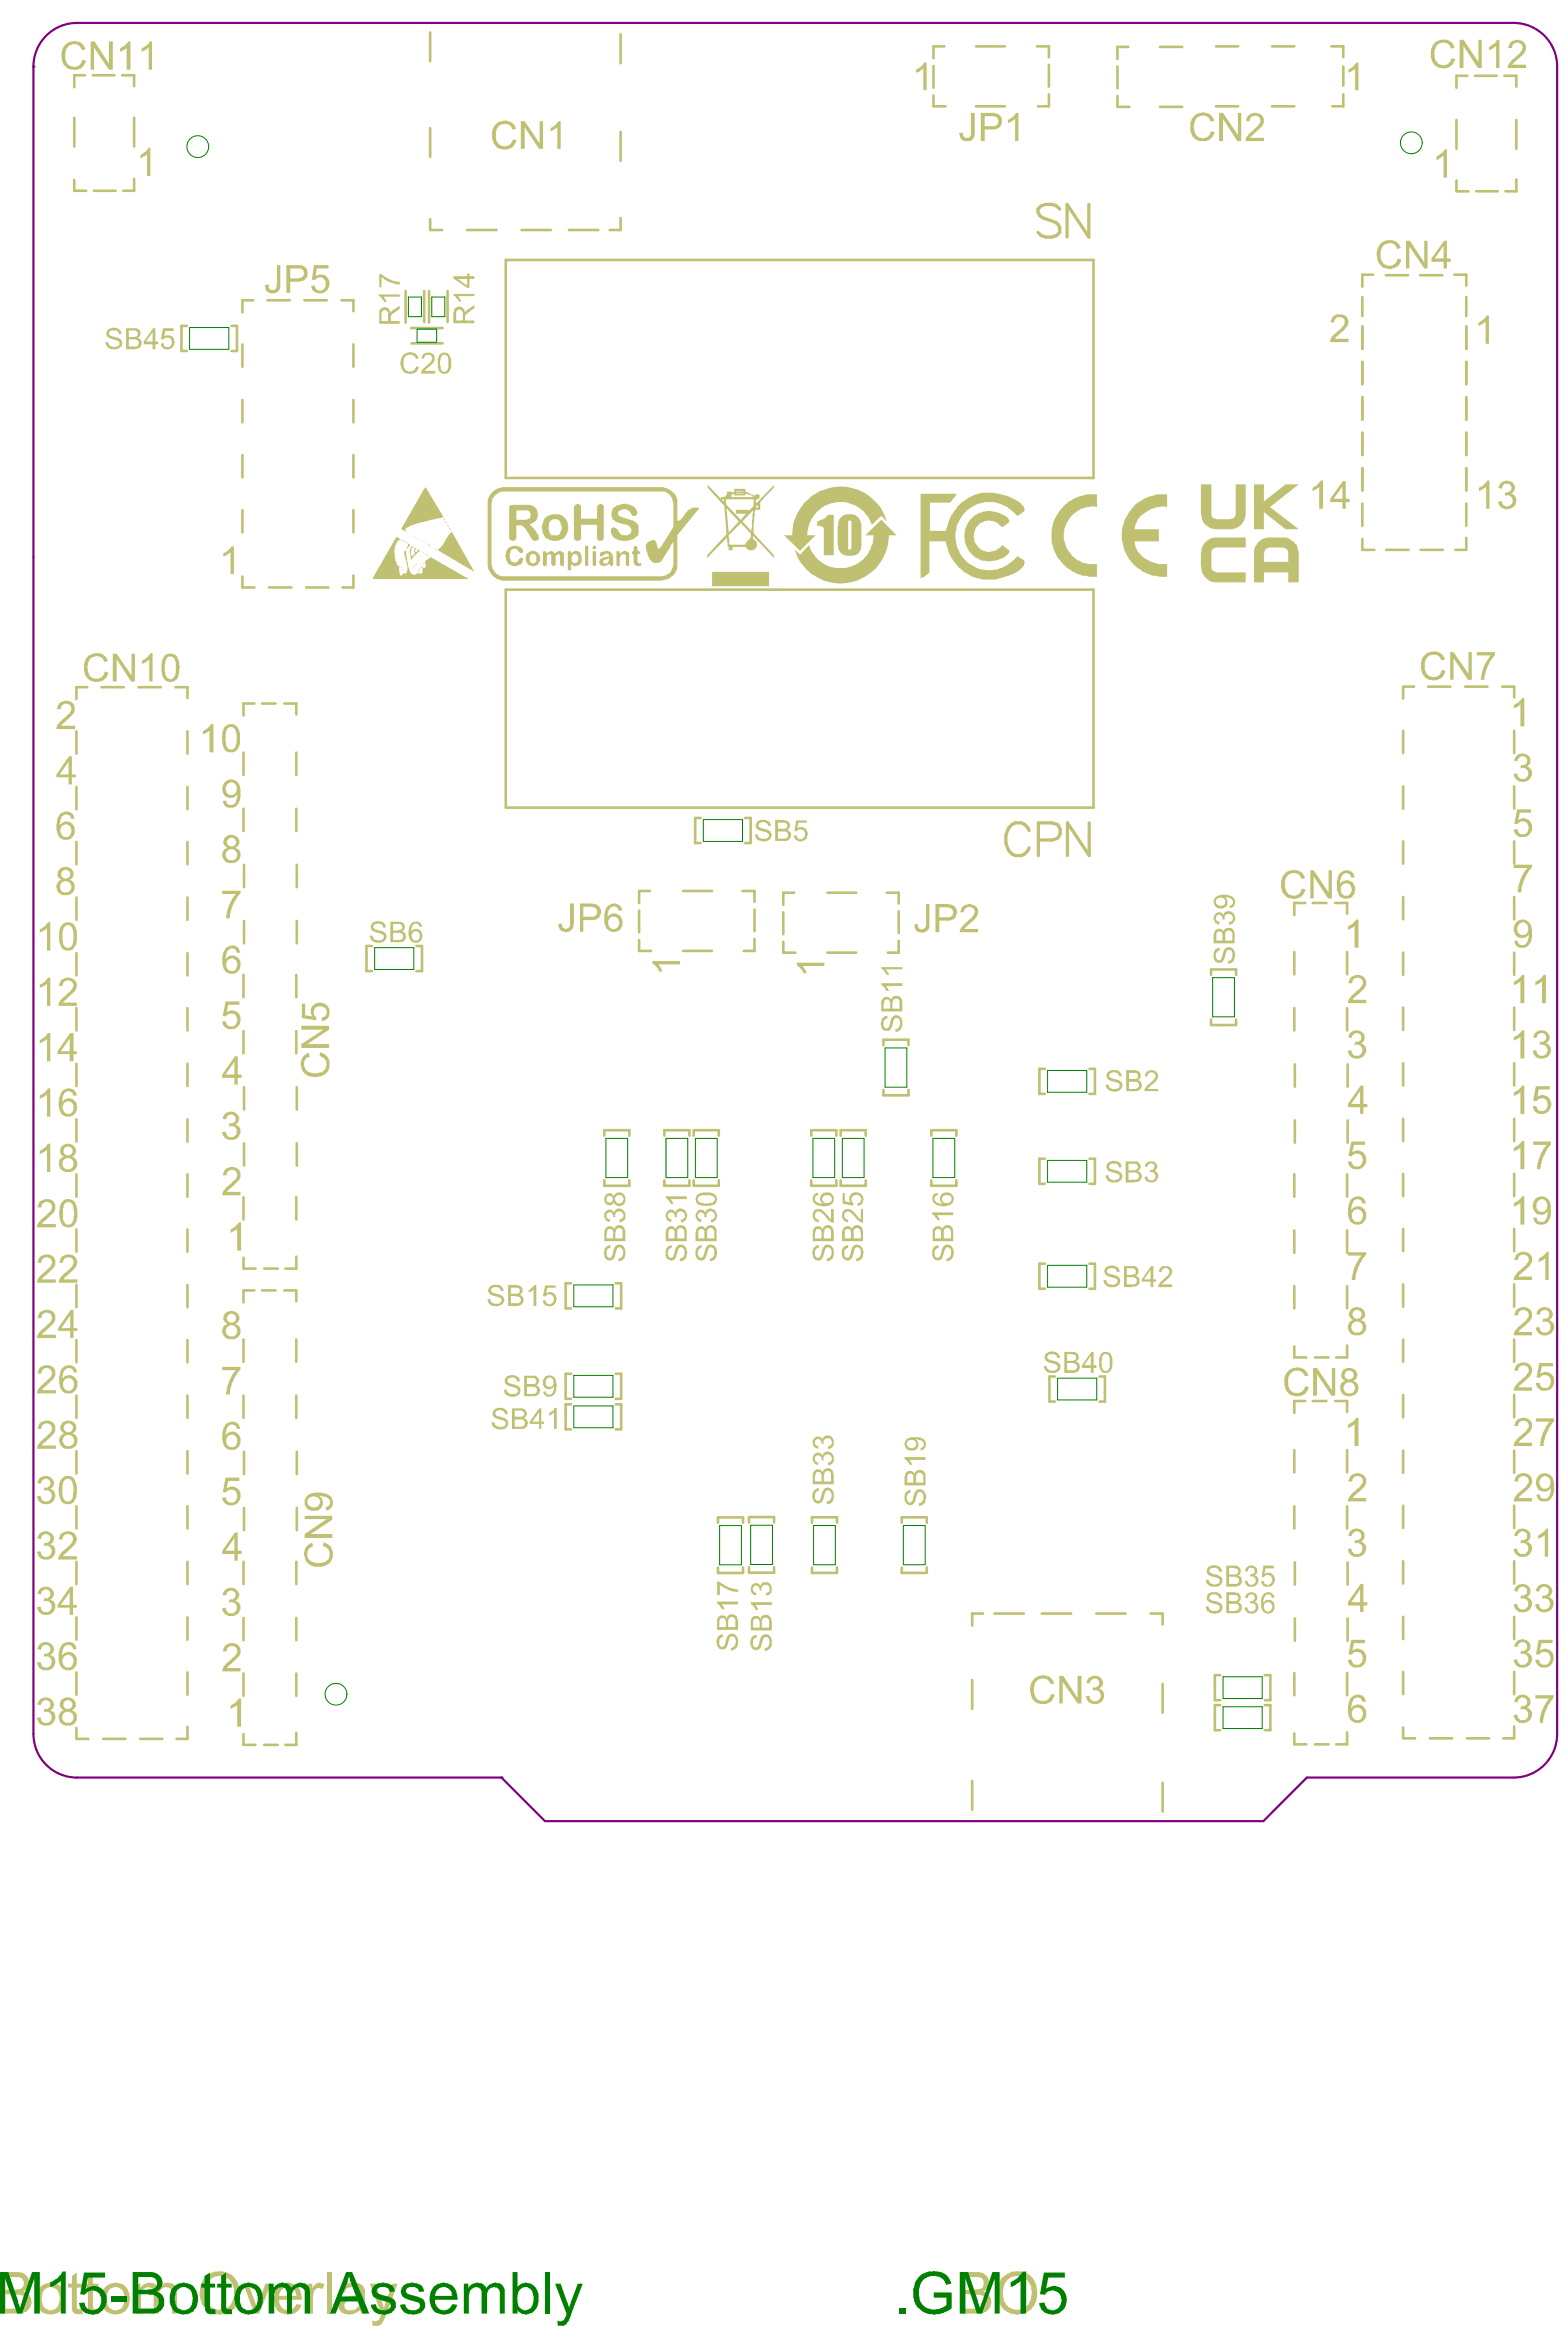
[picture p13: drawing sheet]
<svg xmlns="http://www.w3.org/2000/svg" width="239mm" height="356mm" viewBox="0 0 239 356" stroke-linecap="round" stroke-linejoin="round" font-family="sans-serif">
<g fill="none" stroke="#c0c073" stroke-width=".4">
<path d="M11.3 18v4.4M13 11.5h-1.7v1.8M14.2 11.5h3.3M18.6 11.5h1.9v1.7M20.5 18v4.4M65.7 5v4.4M65.7 19.6v4.4M94.7 5.2v4.5M142.5 14.6v1.6h1.8M142.5 10.1v3.3M144.2 7.1h-1.7v1.8M149 16.2h4.4"/>
<path d="M149 7.1h4.4M158.3 7.1h1.8v1.6M160.1 9.9v3.3M160.1 14.4v1.8h-1.7M170.6 10.2v3.3M170.6 14.6v1.7h1.8M172.2 7.2h-1.6v1.8M177 16.3h3.4M177 7.2h3.4M185.6 16.2h3.4M185.6 7.1h3.4M194.2 16.2h3.4"/>
<path d="M194.2 7.1h3.4M203.2 7.1h1.8v1.6M205 14.4v1.8h-1.6M205 10.2v2.9M222.3 18.3v4.4M224 11.6h-1.7v1.8M225.1 11.6h3.4M229.6 11.6h1.9v1.6M231.5 18.3v4.4M11.3 27.5v1.6h1.9M14.3 29.1h3.3M20.5 27.3v1.8h-1.7"/>
<path d="M65.7 33.5v1.6h1.8M71.3 35.1h4.5M77.2 39.7h89.7v33.3h-89.7zM79.6 35.1h4.5M86.8 35.1h4.5M94.7 20.1v4.5M94.7 33.3v1.8h-1.6M222.3 27.5v1.7h1.8M225.3 29.2h3.3M231.5 27.4v1.8h-1.7M28.5 49.8h-.8v3.8h.8M35.3 49.8h.9v3.8h-.9"/>
<path d="M37 52.6v3.4M38.7 45.8h-1.7v1.9M40.8 45.8h3.4M46.5 45.8h3.4M52.1 45.8h1.8v1.7M53.9 52.6v3.4M61.9 44.4v4.9M62.7 50.1h4.9M62.8 52.4h4.8M64.7 44.4v4.8M65.5 44.4v4.9M68.3 44.4v4.8"/>
<path d="M207.9 45.4v2.9M207.9 49.8v3.5M207.9 55.3v3.4M209.6 41.9h-1.7v1.9M211.5 42h3.4M216.7 42h3.5M222 41.9h1.8v1.7M223.8 45.4v2.9M223.8 49.8v3.5M223.8 55.3v3.4M37 61.1v3.4M37 69.5v3.4"/>
<path d="M37 77.9v3.4M53.9 61.1v3.4M53.9 69.5v3.4M53.9 77.9v3.4M207.9 60.7v3.4M207.9 66.1v3.4M207.9 71.5v3.4M207.9 76.9v3.4M223.8 60.7v3.4M223.8 66.1v3.4M223.8 71.5v3.4M223.8 76.9v3.4"/>
<path d="M37 88v1.7h1.8M41.1 89.7h3.4M46.7 89.7h3.4M53.9 87.9v1.8h-1.6M77.2 90h89.7v33.3h-89.7zM207.9 82.3v1.7h1.9M211.6 84h3.4M216.8 84h3.4M223.8 82.1v1.9h-1.7M11.7 111.7v3.4M13.3 104.9h-1.6v1.9M15.5 104.9h3.4"/>
<path d="M21.1 104.9h3.4M26.8 104.9h1.8v1.7M28.6 111.7v3.4M37.2 114.9v3.4M38.8 107.4h-1.6v1.8M40 107.4h2.1M43.4 107.4h1.8v1.7M45.2 114.9v3.4M214.2 111.6v3.4M215.8 104.8h-1.6v1.9M218 104.8h3.4M223.6 104.8h3.4"/>
<path d="M229.3 104.8h1.8v1.7M231.1 111.6v3.4M11.7 120.1v3.5M11.7 128.6v3.4M11.7 137v3.4M28.6 120.1v3.5M28.6 128.6v3.4M28.6 137v3.4M37.2 123.5v3.4M37.2 132v3.5M45.2 123.5v3.4M45.3 132v3.5"/>
<path d="M97.6 139v3.4M99.2 136h-1.6v1.9M104.3 136h4.4M106.9 124.9h-.8v3.8h.8M113.3 136h1.9v1.7M113.7 124.9h.9v3.8h-.9M115.2 138.9v3.3M119.6 139.3v3.3M121.2 136.3h-1.6v1.8M126.3 136.3h4.4M135.3 136.3h1.9v1.7M137.2 139.1v3.4"/>
<path d="M199.2 137.9h-1.6v1.8M200.4 137.9h2.1M203.8 137.9h1.8v1.6M214.2 120.1v3.4M214.2 128.5v3.4M214.2 137v3.4M231.1 120.1v3.4M231.1 128.5v3.4M231.1 137v3.4M11.7 145.5v3.4M11.7 153.9v3.4M28.6 145.5v3.4"/>
<path d="M28.6 153.9v3.4M37.2 148.9v3.4M37.2 157.4v3.4M37.2 140.6v3.4M45.2 148.9v3.4M45.2 157.4v3.4M45.3 140.6v3.4M56.8 144.4h-.9v3.9h.9M63.6 144.4h.8v3.9h-.8M97.6 143.5v1.7h1.8M104.3 145.2h4.4M115.2 143.4v1.8h-1.7"/>
<path d="M119.6 143.8v1.7h1.8M126.3 145.5h4.4M134.8 159.6v-.8h3.9v.8M137.2 143.6v1.9h-1.7M184.9 148.9v-.9h3.8v.9M184.9 155.7v.8h3.8v-.8M197.6 145.4v3.4M197.6 153.9v3.4M205.6 145.4v3.4M205.6 153.9v3.4M214.2 145.4v3.5M214.2 153.8v3.5"/>
<path d="M231.1 145.4v3.5M231.1 153.8v3.5M11.7 162.4v3.4M11.7 170.9v3.4M11.7 179.3v3.4M28.6 162.4v3.4M28.6 170.9v3.4M28.6 179.3v3.4M37.2 166v3.4M37.2 174.6v3.4M45.3 166v3.4M45.3 174.6v3.4"/>
<path d="M92.2 173.4v-.8h3.9v.8M101.4 173.4v-.8h3.8v.8M105.9 173.4v-.8h3.8v.8M123.8 173.4v-.8h3.9v.8M128.3 173.4v-.8h3.8v.8M134.8 166.4v.8h3.9v-.8M142.2 173.4v-.8h3.8v.8M159.5 163.2h-.8v3.8h.8M159.5 176.9h-.8v3.9h.8M166.3 163.2h.8v3.8h-.8M166.3 176.9h.8v3.9h-.8M197.6 179.3v3.4"/>
<path d="M197.6 162.5v3.4M197.6 171.1v3.4M205.6 179.3v3.4M205.7 162.5v3.4M205.7 171.1v3.4M214.2 162.3v3.4M214.2 170.8v3.4M214.2 179.2v3.4M231.1 162.3v3.4M231.1 170.8v3.4M231.1 179.2v3.4M11.7 187.7v3.4"/>
<path d="M11.7 196.2v3.4M28.6 187.7v3.4M28.6 196.2v3.4M37.2 182.8v3.4M37.2 192v1.7h1.8M38.8 197h-1.6v1.9M40 197h2.1M40.3 193.7h2.1M43.4 197h1.8v1.7M45.2 182.8v3.4M45.2 191.9v1.8h-1.6M87.2 195.9h-.9v3.9h.9"/>
<path d="M92.2 180.2v.9h3.9v-.9M94 195.9h.8v3.9h-.8M101.4 180.2v.9h3.8v-.9M105.9 180.2v.9h3.8v-.9M123.8 180.2v.9h3.9v-.9M128.3 180.2v.9h3.8v-.9M142.2 180.2v.9h3.8v-.9M159.5 192.9h-.8v3.9h.8M166.3 192.9h.8v3.9h-.8M197.6 187.9v3.4M197.6 196.4v3.4M205.6 187.9v3.4"/>
<path d="M205.6 196.4v3.4M214.2 187.6v3.4M214.2 196.1v3.4M231.1 187.6v3.4M231.1 196.1v3.4M11.7 204.6v3.4M11.7 213.1v3.4M28.6 204.6v3.4M28.6 213.1v3.4M37.2 204.5v3.4M37.2 213.1v3.4M45.2 204.5v3.4"/>
<path d="M45.2 213.1v3.4M87.2 209.8h-.9v3.8h.9M87.2 214.4h-.9v3.8h.9M94 209.8h.8v3.8h-.8M94 214.4h.8v3.8h-.8M161 210.2h-.8v3.8h.8M167.8 210.2h.9v3.8h-.9M197.6 205.6v1.7h1.8M199.2 213.9h-1.6v1.8M200.4 213.9h2.1M200.7 207.3h2.1M203.8 213.9h1.8v1.7"/>
<path d="M205.6 205.4v1.9h-1.6M214.2 204.5v3.4M214.2 213v3.4M231.1 204.5v3.4M231.1 213v3.4M11.7 221.6v3.4M11.7 230v3.4M11.7 238.5v3.4M28.6 221.6v3.4M28.6 230v3.4M28.6 238.5v3.4M37.2 238.5v3.4"/>
<path d="M37.2 221.7v3.4M37.2 230.2v3.4M45.2 238.5v3.4M45.3 221.7v3.4M45.3 230.2v3.4M109.6 232.5v-.8h3.8v.8M109.6 239.3v.9h3.8v-.9M114.3 239.3v.8h3.9v-.8M114.3 232.5v-.9h3.9v.9M123.9 232.5v-.8h3.9v.8M123.9 239.3v.9h3.9v-.9M137.6 232.5v-.8h3.9v.8"/>
<path d="M137.6 239.3v.9h3.9v-.9M197.6 221.4v3.4M197.6 230v3.4M197.6 238.5v3.5M205.6 221.4v3.4M205.6 230v3.4M205.7 238.5v3.5M214.2 221.5v3.4M214.2 229.9v3.4M214.2 238.4v3.4M231.1 221.5v3.4M231.1 229.9v3.4"/>
<path d="M231.1 238.4v3.4M11.7 246.9v3.5M11.7 255.3v3.5M28.6 246.9v3.5M28.6 255.3v3.5M37.2 247v3.4M37.2 255.5v3.4M45.2 247v3.4M45.2 255.5v3.4M148.4 256.5v4.4M150 246.4h-1.6v1.8M151.8 246.4h4.5"/>
<path d="M159 246.4h4.5M167.3 246.4h4.5M175.6 246.4h1.9v1.6M177.5 257.1v4.4M186.3 255.8h-.9v3.8h.9M193.1 255.8h.8v3.8h-.8M197.6 255.4v3.4M197.6 247.1v3.4M205.6 255.4v3.4M205.7 247.1v3.4M214.2 246.9v3.4M214.2 255.3v3.4"/>
<path d="M231.1 246.9v3.4M231.1 255.3v3.4M11.7 263.8v1.7h1.8M15.7 265.5h3.4M21.4 265.5h3.4M28.6 263.7v1.8h-1.7M37.2 264.8v1.6h1.8M40.3 266.4h2.1M45.2 264.6v1.8h-1.6M148.4 271.9v4.4M177.5 272.2v4.4M186.3 260.3h-.9v3.9h.9"/>
<path d="M193.1 260.3h.8v3.9h-.8M197.6 264.7v1.6h1.8M200.7 266.3h2.1M205.6 264.5v1.8h-1.6M214.2 263.8v1.6h1.8M218.2 265.4h3.4M223.9 265.4h3.4M231.1 263.6v1.8h-1.6"/>
</g>
<g fill="#c0c073">
<path d="M158 256.2a1.92 1.92 0 0 1 2.5 .1l.4 .8h-.6a1.25 1.25 0 0 0-2.2-.3l-.1 .2a2.48 2.48 0 0 0 .3 2.4l.4 .2a1.24 1.24 0 0 0 1.7-.9h.6a1.91 1.91 0 0 1-2.7 1.3 1.61 1.61 0 0 1-1-1.5 2.15 2.15 0 0 1 .7-2.3z"/>
<path d="M161.7 255.9h.6l2.2 3.3v-3.3h.6v4.2h-.6l-2.3-3.3v3.3h-.5z"/>
<path d="M166.3 256.1a1.28 1.28 0 0 1 1.3-.2 1.28 1.28 0 0 1 .8 1.2l-.1 .3-.5 .4a1.18 1.18 0 0 1 .3 2 1.4 1.4 0 0 1-1.4 .3 1.4 1.4 0 0 1-1-1.1l.6-.1v.2a.85 .85 0 0 0 1 .7 .85 .85 0 0 0 .7-1 .85 .85 0 0 0-1.2-.7v-.5h.1a.69 .69 0 0 0 .9-.5 .69 .69 0 0 0-.5-.8 .69 .69 0 0 0-.9 .5l-.1 .3-.5-.1 .2-.6z"/>
<path d="M225.7 49.2h.2l.6-.4 .4-.6h.4v4.3h-.5v-3.4l-.5 .4-.6 .3z"/>
<path d="M225.8 74.4l.4-.1 .4-.3 .4-.6h.4v4.3h-.6v-3.3l-1.1 .6z"/>
<path d="M229.3 73.5h.2v-.1a1.33 1.33 0 0 1 1.7 1v.3l-.1 .4-.5 .3a1.14 1.14 0 0 1 .5 1.9 1.42 1.42 0 0 1-2.3-.3l-.1-.4 .5-.1v.1a.85 .85 0 0 0 1.4 .5 .85 .85 0 0 0-.3-1.5h-.2h-.4v-.4h.1a.87 .87 0 0 0 .9-.8 .75 .75 0 0 0-.7-.6 .75 .75 0 0 0-.7 .6l-.1 .2-.5-.1 .3-.6z"/>
<path d="M203.6 48.2a1.57 1.57 0 0 1 2.1 .4 1.05 1.05 0 0 1-.2 1.3l-.3 .6-.5 .2-1 1h2.1v.5h-2.8v-.1a1.79 1.79 0 0 1 1.1-1.4l.5-.5a1.49 1.49 0 0 0 .6-1.4 .82 .82 0 0 0-1-.4 .82 .82 0 0 0-.6 .9l-.5-.1 .1-.5z"/>
<path d="M200.4 74.4l.8-.4 .4-.6h.3v4.3h-.5v-3.3l-1.1 .6z"/>
<path d="M210.8 37.1h.1a1.98 1.98 0 0 1 2.4-.1l.3 .4 .2 .5-.5 .1a1.17 1.17 0 0 0-1.7-.7 1.35 1.35 0 0 0-.9 1.3 1.7 1.7 0 0 0 .9 1.9 1.27 1.27 0 0 0 1.7-1l.6 .1a1.89 1.89 0 0 1-1.9 1.5 1.89 1.89 0 0 1-1.8-1.6 3.4 3.4 0 0 1 .4-2.1z"/>
<path d="M214.6 36.8h.6l2.2 3.3v-3.3h.5v4.2h-.5l-2.3-3.4v3.4h-.5z"/>
<path d="M11 347.5l.7-.5v1.7h.8v.6h-.8v2.8a.45 .45 0 0 0 .2 .5 .45 .45 0 0 0 .5 0h.1l.2 .6-.4 .1a1.04 1.04 0 0 1-1.3-1.2v-2.8h-.6v-.6h.6z"/>
<path d="M13.4 347.5l.8-.5v1.7h.8v.6h-.8v2.9l.1 .1a.39 .39 0 0 0 .6 .3h.1l.1 .6a1.24 1.24 0 0 1-1.6-.4l-.1-.2v-3.3h-.6v-.6h.6z"/>
<path d="M20.8 348.7h.6v.6a1.76 1.76 0 0 1 2.4-.4l.3 .5a1.58 1.58 0 0 1 2.7-.2l.2 .5v3.5h-.8v-2.9a.97 .97 0 0 0-.5-1 1.07 1.07 0 0 0-1.4 1.1l-.1 .1v2.7h-.7v-2.9a.86 .86 0 0 0-.9-1.1 1.34 1.34 0 0 0-1.1 1.7v2.3h-.7z"/>
<path d="M37.1 348.7h.8l1 2.8h.1l.2 .9 .2-.8 1.1-2.9h.9l-1.8 4.5h-.8z"/>
<path d="M47 348.7h.7v.7l.1-.1a.95 .95 0 0 1 1.4-.6l.3 .1-.3 .7a.86 .86 0 0 0-1 0 .86 .86 0 0 0-.3 .9l-.1 .1v2.7h-.8z"/>
<path d="M50 346.9h.7v6.3h-.7z"/>
<path d="M56.5 348.7h.8l1 2.9h.1l.2 .8h.1l.1-.8 1.1-2.9h.8l-1.8 4.9-.3 .7a1.19 1.19 0 0 1-1.6 .8h-.1l-.1-.8h.1a.81 .81 0 0 0 1.2-.5l.1-.5z"/>
<path d="M137.2 352.4h.9v.8h-.9z"/>
<path d="M140.6 347.3l.3-.1a4.2 4.2 0 0 1 3-.2v.1a1.83 1.83 0 0 1 1.3 1.6l-.8 .2a1.94 1.94 0 0 0-2.5-1.3 2.26 2.26 0 0 0-1.6 2.2v.2a2.32 2.32 0 0 0 2.4 2.7l1.1-.3 .7-.4v-1.2h-2v-.8h2.7v2.4a4.1 4.1 0 0 1-3.8 .8 3.2 3.2 0 0 1-2-3.5v-.2a3.4 3.4 0 0 1 1.1-2.1z"/>
<path d="M141.4 138h.5v3.2a1.16 1.16 0 0 1-1.3 1.2v-.1a.91 .91 0 0 1-1-1.1l.5-.1v.1a.6 .6 0 0 0 .5 .6 .6 .6 0 0 0 .7-.4l.1-.1z"/>
<path d="M147.2 138.2a1.71 1.71 0 0 1 1.8 .2 1.37 1.37 0 0 1-.3 2l-1.5 1.4h2.1v.5h-2.8a2.06 2.06 0 0 1 .8-1.3l.3-.3a3 3 0 0 0 1.2-1.4 .79 .79 0 0 0-1.1-.8h-.2l-.3 .4-.1 .4h-.5l.2-.7z"/>
<path d="M121.6 147h4.2v.5h-3.3l.6 1v.1h-.5l-.3-.7-.7-.6z"/>
<path d="M196.8 209.1h.1a1.92 1.92 0 0 1 2.5 .3l.3 .4v.3h-.5a1.31 1.31 0 0 0-1.5-.8 1.31 1.31 0 0 0-1.1 1.3 1.82 1.82 0 0 0 .6 1.9l.2 .1a1.33 1.33 0 0 0 1.8-.9h.6a1.74 1.74 0 0 1-2.4 1.4 1.62 1.62 0 0 1-1.3-1.5 2.35 2.35 0 0 1 .3-2z"/>
<path d="M200.4 208.9h.6l2.3 3.3v-3.3h.5v4.2h-.6l-2.2-3.3v3.3h-.6z"/>
<path d="M217.7 99.7h.1a1.79 1.79 0 0 1 2.7 .9l.1 .1-.6 .1a1.5 1.5 0 0 0-1.2-.9l-.1 .1a1.37 1.37 0 0 0-1.2 1.7 1.4 1.4 0 0 0 .6 1.5 1.4 1.4 0 0 0 1.6-.1l.4-.8 .5 .1a1.83 1.83 0 0 1-2.4 1.4 1.58 1.58 0 0 1-1.1-1.2l-.1-.2a2.38 2.38 0 0 1 .5-2.4z"/>
<path d="M221.4 99.6h.5l2.2 3.3v-3.3h.6v4.2h-.6l-2.2-3.3v3.3h-.5z"/>
<path d="M225.4 99.6h2.8l-.1 .6-.7 .8-.4 .9a4.3 4.3 0 0 0-.4 1.9h-.6l.2-.9a7.6 7.6 0 0 1 1.2-2.7l.1-.1h-2.1z"/>
<path d="M196.5 133h.4a1.74 1.74 0 0 1 2.3 .9v.2l-.5 .1a1.25 1.25 0 0 0-1.1-.9 1.25 1.25 0 0 0-1.2 .6 2.52 2.52 0 0 0 .1 2.4 1.24 1.24 0 0 0 2.1-.2l.1-.4 .5 .1a1.82 1.82 0 0 1-2.7 1.2l-.1-.1a2.52 2.52 0 0 1-.4-3.4z"/>
<path d="M200 132.9h.5l2.3 3.4v-3.4h.5v4.3h-.6l-2.2-3.4v3.4h-.5z"/>
<path d="M87 137.9h.6v3.3h-.1a1.16 1.16 0 0 1-1.3 1.1 .6 .6 0 0 1-.6-.3l-.2-.1-.2-.8 .5-.1v.2a.64 .64 0 0 0 .5 .6 .64 .64 0 0 0 .7-.3l.1-.1z"/>
<path d="M99.6 146.7h4.2v.5h-3.3l.6 1.1h-.5l-.3-.6-.7-.6z"/>
<path d="M46.8 236.1l.4-.4 .5-.1 .1 .5-.1 .1a1.2 1.2 0 0 0-.4 2v.1a2.73 2.73 0 0 0 2.2 .2 1.2 1.2 0 0 0 .5-2l-.3-.3-.4-.1 .1-.6h.1a1.77 1.77 0 0 1 1.2 2.4 1.18 1.18 0 0 1-.9 1.1l-.3 .1h-.2a2.4 2.4 0 0 1-2.3-.4 2.3 2.3 0 0 1-.4-2.3z"/>
<path d="M46.5 231.4h4.2v.6l-3.3 2.2h3.3v.6h-4.2v-.6l3.4-2.3h-3.4z"/>
<path d="M46.7 160.9l.5-.1 .1 .6a1.14 1.14 0 0 0-.7 1.7v.1a2.14 2.14 0 0 0 3 .1l.1-.2a1.19 1.19 0 0 0-.9-1.8l.1-.6a1.85 1.85 0 0 1 1.2 2.7 1.87 1.87 0 0 1-1.6 1h-.2a1.85 1.85 0 0 1-1.6-.4 1.33 1.33 0 0 1-.7-1.1l-.1-.3a1.64 1.64 0 0 1 .7-1.6z"/>
<path d="M46 156.6h4.2v.6l-3.3 2.2h3.3v.6h-4.2v-.6l3.4-2.2h-3.4z"/>
<path d="M46.1 153.2h.5v1.8l1.1 .2a1.34 1.34 0 0 1-.1-1.5 1.34 1.34 0 0 1 1.3-.6 1.46 1.46 0 0 1 1.4 1.2 1.46 1.46 0 0 1-.8 1.6h-.4v-.5a.86 .86 0 0 0 .8-1.1 .86 .86 0 0 0-1.1-.6h-.2a.96 .96 0 0 0-.7 .7 .96 .96 0 0 0 .4 1v.4l-2.2-.4z"/>
<path d="M13.4 100.2h.1a2.15 2.15 0 0 1 2.5-.1l.5 .7-.5 .3a1.15 1.15 0 0 0-1.5-.9 1.18 1.18 0 0 0-1.1 1.4 1.82 1.82 0 0 0 .6 1.9 1.24 1.24 0 0 0 1.8-.5l.2-.2v-.3l.5 .2a1.75 1.75 0 0 1-1.9 1.4 1.88 1.88 0 0 1-1.8-1.7 2.48 2.48 0 0 1 .6-2.2z"/>
<path d="M17.2 99.8h.6l2.3 3.3v-3.3h.5v4.2h-.6l-2.2-3.3v3.3h-.6z"/>
<path d="M21.7 100.8a3.1 3.1 0 0 0 1.3-1.1h.3v4.3h-.5v-3.2l-1 .5h-.1z"/>
<path d="M219.1 6.4l.1-.1a2.66 2.66 0 0 1 1.9-.1 1.54 1.54 0 0 1 .9 1.1l-.5 .1a1.26 1.26 0 0 0-1.2-.9 1.26 1.26 0 0 0-1.2 1h-.1l-.1 .5v.4h.1a1.35 1.35 0 0 0 .6 1.3 1.35 1.35 0 0 0 1.5 0l.3-.2 .1-.6 .6 .1a1.97 1.97 0 0 1-1.8 1.5l-.1-.1a1.61 1.61 0 0 1-1.5-.9 2.74 2.74 0 0 1 .4-3.1z"/>
<path d="M222.8 6.1h.6l2.3 3.4v-3.4h.5v4.3h-.6l-2.2-3.4v3.4h-.6z"/>
<path d="M227.4 7.1h.1l.6-.4 .4-.6h.4v4.3h-.5v-3.4l-.5 .4-.6 .3z"/>
<path d="M230.8 6.2a1.71 1.71 0 0 1 1.8 .2 1.38 1.38 0 0 1-.4 2.1l-1.4 1.4h2.1v.5h-2.8a2.03 2.03 0 0 1 1.2-1.6v-.1a2.47 2.47 0 0 0 1.1-1.6 .6 .6 0 0 0-.5-.5h-.1a.65 .65 0 0 0-.7 .1l-.4 .6h-.5l.2-.6z"/>
<path d="M182.4 17.6l.4-.2a1.69 1.69 0 0 1 2.5 1l-.5 .2a1.29 1.29 0 0 0-1.4-.9 1.29 1.29 0 0 0-1.1 1.3 2.32 2.32 0 0 0 .3 1.7 1.31 1.31 0 0 0 2 0l.2-.7 .6 .2a1.89 1.89 0 0 1-2.9 1.1 2.34 2.34 0 0 1-.7-2.7l.1-.5z"/>
<path d="M186.1 17.2h.6l2.3 3.4v-3.4h.5v4.3h-.6l-2.2-3.3v3.3h-.6z"/>
<path d="M190.5 17.7a1.52 1.52 0 0 1 2.3 .1 1.36 1.36 0 0 1-.6 1.8l-1.4 1.4h2.1v.5h-2.8l.1-.5 1-1.1a2.36 2.36 0 0 0 1.2-1.6 .88 .88 0 0 0-1.3-.5l-.2 .1-.2 .6h-.5v-.3z"/>
<path d="M148.2 17.2h.6v3a1.26 1.26 0 0 1-.8 1.3 1.23 1.23 0 0 1-1.6-1.2l.6 .1a.62 .62 0 0 0 .7 .6 .62 .62 0 0 0 .5-.8z"/>
<path d="M153.9 18.2l.8-.4 .4-.6h.3v4.3h-.5v-3.3l-.5 .4-.6 .2z"/>
<path d="M75.9 18.8l.2-.1a1.76 1.76 0 0 1 2.4 .4l.2 .6-.5 .1a1.27 1.27 0 0 0-1-.9 1.27 1.27 0 0 0-1.2 .6 2.7 2.7 0 0 0 0 2.3 1.27 1.27 0 0 0 1.2 .5 1.27 1.27 0 0 0 1-.9l.1-.1 .5 .1a1.78 1.78 0 0 1-2.4 1.3 1.91 1.91 0 0 1-1.3-1.6 2.44 2.44 0 0 1 .3-1.8v-.1z"/>
<path d="M79.5 18.5h.6l2.3 3.4v-3.4h.5v4.2h-.6l-2.2-3.3v3.3h-.6z"/>
<path d="M84.1 19.5l.7-.4 .4-.6h.4v4.2h-.5v-3.3l-.9 .6h-.1z"/>
<path d="M219.2 23.9a3.1 3.1 0 0 0 1.3-1.1h.4v4.3h-.6v-3.3l-1 .6h-.1z"/>
<path d="M205.8 10.6a2.33 2.33 0 0 0 1.3-1.1h.3v4.3h-.6v-3.3l-.8 .6h-.2z"/>
<path d="M139.8 10.6l.9-.5 .4-.6h.3v4.3h-.5v-3.3l-.8 .6h-.3z"/>
<path d="M42.3 40.5h.5v2.9a1.19 1.19 0 0 1-1.3 1.4h-.1a1.03 1.03 0 0 1-.9-1l-.1-.3 .5-.1 .1 .1a.44 .44 0 0 0 .2 .6 .6 .6 0 0 0 .7 .1 .6 .6 0 0 0 .3-.7l.1-.1z"/>
<path d="M47.9 40.5h2.2v.5h-1.7l-.2 1.2a1.33 1.33 0 0 1 2.1 .9 1.45 1.45 0 0 1-.6 1.4 1.45 1.45 0 0 1-1.5 .1l-.5-.3-.2-.4v-.3h.5a.85 .85 0 0 0 .9 .8 .85 .85 0 0 0 .8-1 .93 .93 0 0 0-.6-1 .93 .93 0 0 0-1.1 .4l-.4-.1z"/>
<path d="M34.1 84.4l.7-.3 .6-.7h.3v4.2h-.5v-3.2l-.9 .5h-.2z"/>
<path d="M10.1 6.7a2.03 2.03 0 0 1 2.4-.1l.4 .5 .2 .4-.6 .2a1.24 1.24 0 0 0-1.4-1 1.24 1.24 0 0 0-1.1 1.3 1.89 1.89 0 0 0 .5 2 1.26 1.26 0 0 0 2.1-.9l.6 .2-.1 .1a1.79 1.79 0 0 1-2.5 1.2 2.03 2.03 0 0 1-1.2-1.9v-.3a2.31 2.31 0 0 1 .7-1.7z"/>
<path d="M13.8 6.3h.6l2.2 3.4v-3.4h.6v4.3h-.6l-2.3-3.3v3.3h-.5z"/>
<path d="M18.5 7.3l.5-.3 .6-.7h.3v4.3h-.6v-3.3l-.3 .3-.7 .3v-.5z"/>
<path d="M21.7 7.3l.7-.4 .5-.6h.3v4.3h-.5v-3.3l-.5 .4-.6 .2z"/>
<path d="M21.5 23.6l.8-.4 .3-.5v-.1h.4v4.3h-.6v-3.3l-1 .6z"/>
<path d="M35.4 260.3l.5-.3 .6-.7h.3v4.3h-.6v-3.3l-.3 .3-.7 .3v-.5z"/>
<path d="M34.5 242.6a1.36 1.36 0 0 1 1.9 .5 .52 .52 0 0 1 .1 .7l-.1 .2-.4 .5a1 1 0 0 1 .5 1.6 1.42 1.42 0 0 1-2.2 .3l-.3-.4-.1-.4 .5-.1a.87 .87 0 0 0 1.2 .8 .87 .87 0 0 0 .4-1.4l-.6-.3-.5 .1 .1-.5a.7 .7 0 0 0 .9-.4 .7 .7 0 0 0-.4-.9 .7 .7 0 0 0-.9 .4l-.1 .3-.5-.1 .2-.6z"/>
<path d="M34.4 225.6h2.1v.5h-1.6l-.3 1.1a1.38 1.38 0 0 1 1.9 .3 1.38 1.38 0 0 1-.1 1.8 1.35 1.35 0 0 1-1.5 .5 1.35 1.35 0 0 1-1-1.2h.6a.76 .76 0 0 0 .4 .8 .76 .76 0 0 0 .8-.1 1.08 1.08 0 0 0 .1-1.8 .91 .91 0 0 0-1.3 .4l-.5-.1z"/>
<path d="M34.6 251a1.6 1.6 0 0 1 1.9 .4 1.46 1.46 0 0 1-.5 2l-1.1 .9-.2 .4h2v.5h-2.8v-.1a2.78 2.78 0 0 1 1-1.4l.6-.6a1.1 1.1 0 0 0 .5-1.5 .85 .85 0 0 0-1.4 .3v.2h-.6l.3-.7z"/>
<path d="M33.9 208.7h2.8v.4l-.5 .5-.8 1.7-.4 1.6h-.5l.1-.7a4.4 4.4 0 0 1 .7-1.9l.1-.4 .6-.7h-2.1z"/>
<path d="M31.1 111.5l.5-.3 .6-.6h.4v4.3h-.6v-3.4l-.4 .3-.6 .4v-.5z"/>
<path d="M33.9 136h2.8v.4l-.5 .5-.8 1.7-.4 1.6h-.5l.1-.6a4.4 4.4 0 0 1 .7-2l.1-.4 .6-.7h-2.1z"/>
<path d="M34.6 178.4a1.6 1.6 0 0 1 1.9 .3 1.46 1.46 0 0 1-.5 2l-1.1 .9-.2 .4h2v.5h-2.8v-.1a2.78 2.78 0 0 1 1-1.4l.6-.6a1.1 1.1 0 0 0 .5-1.5 .85 .85 0 0 0-1.4 .3v.3h-.6l.3-.8z"/>
<path d="M34.4 152.9h2.1v.5h-1.6l-.3 1.1a1.38 1.38 0 0 1 1.9 .3 1.38 1.38 0 0 1-.1 1.8 1.35 1.35 0 0 1-1.5 .6 1.35 1.35 0 0 1-1-1.2h.6a.76 .76 0 0 0 .4 .7 .76 .76 0 0 0 .8-.1 1.08 1.08 0 0 0 .1-1.7 .91 .91 0 0 0-1.3 .3l-.5-.1z"/>
<path d="M34.5 169.9a1.36 1.36 0 0 1 1.9 .5 .52 .52 0 0 1 .1 .7l-.1 .2-.4 .5a1 1 0 0 1 .5 1.6 1.42 1.42 0 0 1-2.2 .3l-.2-.3-.2-.5 .5-.1a.87 .87 0 0 0 1.2 .8 .87 .87 0 0 0 .4-1.4l-.6-.3-.5 .1 .1-.5a.7 .7 0 0 0 .9-.4 .7 .7 0 0 0-.4-.9 .7 .7 0 0 0-.9 .4l-.1 .3-.5-.1 .2-.6z"/>
<path d="M35.4 187.6l.5-.3 .6-.7h.3v4.3h-.6v-3.3l-.1 .1-.9 .5v-.5z"/>
<path d="M231.7 115.2a1.4 1.4 0 0 1 1.8 .4 .97 .97 0 0 1-.5 1.4 1.18 1.18 0 0 1 .8 1.2 1.18 1.18 0 0 1-.9 1.1 1.22 1.22 0 0 1-1.8-.8v-.3l.5-.1v.1a.85 .85 0 0 0 .9 .7 .85 .85 0 0 0 .8-1 .85 .85 0 0 0-1.1-.7l-.1 .1 .1-.5a.71 .71 0 0 0 .9-.8 .71 .71 0 0 0-1.2-.4l-.2 .4v.2l-.6-.1 .2-.6z"/>
<path d="M231.1 132h2.7v.5l-.5 .5-.6 1.2-.4 1-.1 1.1h-.5v-.7a4.4 4.4 0 0 1 .7-2l.2-.4 .6-.7h-2.1z"/>
<path d="M231.1 149.9l.6-.4 .6-.6h.4v4.3h-.6v-3.4l-.1 .1-.9 .6z"/>
<path d="M234.4 149.9l.8-.5 .4-.5h.4v4.3h-.6v-3.4l-.5 .4-.5 .3z"/>
<path d="M231.1 166.8l.6-.4 .6-.6h.4v4.3h-.6v-3.4l-.4 .3-.6 .4z"/>
<path d="M234.4 165.8h2.1v.5h-1.6l-.2 1.1a1.27 1.27 0 0 1 1.8 .4 1.5 1.5 0 0 1-.6 2.2 1.28 1.28 0 0 1-1.9-.9l-.1-.2h.6a.86 .86 0 0 0 1.1 .7 .86 .86 0 0 0 .6-1.1 .88 .88 0 0 0-1-.8l-.3 .1-.4 .3-.5-.1z"/>
<path d="M231.1 183.7l.6-.4 .6-.6h.4v4.3h-.6v-3.4l-.4 .3-.6 .4z"/>
<path d="M231.7 199.7a1.67 1.67 0 0 1 1.8 .2 1.4 1.4 0 0 1-.3 2.1l-1.3 1.1-.1 .3h2v.5h-2.7v-.1a2.16 2.16 0 0 1 .7-1.3l.4-.2a2.81 2.81 0 0 0 1.1-1.5 .73 .73 0 0 0-.7-.8l-.3 .1a.59 .59 0 0 0-.6 .7h-.6l.2-.6z"/>
<path d="M235 199.7a1.36 1.36 0 0 1 1.9 .5 1.02 1.02 0 0 1-.4 1.4 .96 .96 0 0 1 .6 1.5 1.48 1.48 0 0 1-1.8 .8 1.73 1.73 0 0 1-.9-1.1v-.1l.5-.1a.87 .87 0 0 0 1.2 .8 .87 .87 0 0 0 .4-1.4l-.5-.2-.5 .1v-.6a.71 .71 0 0 0 1-.8 .71 .71 0 0 0-1.2-.3l-.3 .6-.5-.1 .2-.6z"/>
<path d="M231.7 216.6a1.67 1.67 0 0 1 1.8 .2 1.4 1.4 0 0 1-.3 2.1l-1.3 1.1-.1 .3h2v.5h-2.7v-.1a2.16 2.16 0 0 1 .7-1.3l.4-.2a2.81 2.81 0 0 0 1.1-1.5 .73 .73 0 0 0-.7-.8l-.3 .1a.59 .59 0 0 0-.6 .7h-.6l.2-.6z"/>
<path d="M234.4 216.6h2.8v.4l-.8 1.1-.4 .9-.4 1.3v.5h-.6l.1-.5a6.6 6.6 0 0 1 1.4-3.2h-2.1z"/>
<path d="M231.7 233.6a1.4 1.4 0 0 1 1.8 .4 .97 .97 0 0 1-.5 1.3 1.18 1.18 0 0 1 .8 1.2 1.18 1.18 0 0 1-.9 1.1 1.22 1.22 0 0 1-1.8-.8v-.3l.5-.1v.1a.85 .85 0 0 0 .9 .8 .85 .85 0 0 0 .8-1 .85 .85 0 0 0-1.1-.7l-.1 .1 .1-.5a.71 .71 0 0 0 .9-.9 .71 .71 0 0 0-1.2-.3l-.2 .3v.3l-.6-.1 .2-.6z"/>
<path d="M234.8 234.4h.1l.6-.4 .4-.4 .1-.2h.3v4.3h-.5v-3.4l-.3 .3-.7 .4z"/>
<path d="M231.7 250.5a1.4 1.4 0 0 1 1.8 .4 .97 .97 0 0 1-.5 1.3 1.18 1.18 0 0 1 .8 1.2 1.18 1.18 0 0 1-.9 1.1 1.22 1.22 0 0 1-1.8-.7v-.4l.5-.1v.1a.85 .85 0 0 0 .9 .8 .85 .85 0 0 0 .8-1 .85 .85 0 0 0-1.1-.7l-.1 .1 .1-.5a.71 .71 0 0 0 .9-.9 .71 .71 0 0 0-1.2-.3l-.2 .3v.3l-.6-.1 .2-.6z"/>
<path d="M234.9 250.4h2.1v.5h-1.7l-.3 1.1a1.38 1.38 0 0 1 1.9 .2 1.38 1.38 0 0 1-.1 1.9 1.35 1.35 0 0 1-1.5 .5 1.35 1.35 0 0 1-.9-1.2h.5a.76 .76 0 0 0 .4 .7 .76 .76 0 0 0 .8 0 1.08 1.08 0 0 0 .1-1.8 .91 .91 0 0 0-1.3 .4l-.5-.1z"/>
<path d="M205.7 191.2h2.8v.4l-.5 .5-.6 1.3-.4 .9-.2 1.1h-.5l.1-.6a4.4 4.4 0 0 1 .7-2l.2-.4 .6-.7h-2.2z"/>
<path d="M206.3 174.3h2.1v.5h-1.7l-.3 1.1a1.39 1.39 0 0 1 1.9 .3 1.39 1.39 0 0 1-.2 1.9 1.36 1.36 0 0 1-1.4 .4 1.36 1.36 0 0 1-1-1v-.2h.6a.78 .78 0 0 0 .6 .8 .78 .78 0 0 0 .9-.3l.1-.1a.97 .97 0 0 0-.1-1.2 .97 .97 0 0 0-1.1-.3l-.4 .4-.5-.1z"/>
<path d="M206.3 157.5a1.4 1.4 0 0 1 1.9 .4 .97 .97 0 0 1-.5 1.3 1.18 1.18 0 0 1 .8 1.2 1.18 1.18 0 0 1-.9 1.1 1.22 1.22 0 0 1-1.8-.7l-.1-.4 .6-.1v.1a.85 .85 0 0 0 .9 .8 .85 .85 0 0 0 .7-1 .85 .85 0 0 0-1-.7l-.1 .1v-.5a.71 .71 0 0 0 1-.8 .71 .71 0 0 0-1.2-.4l-.3 .3v.3l-.5-.1 .2-.6z"/>
<path d="M205.7 141.4l.7-.3 .6-.7h.4v4.3h-.6v-3.4l-.4 .4-.7 .3z"/>
<path d="M206.4 149a1.67 1.67 0 0 1 1.8 .2 1.4 1.4 0 0 1-.3 2.1l-1.1 .9-.3 .3v.2h2v.5h-2.8v-.1a2.16 2.16 0 0 1 .8-1.3l.3-.2a2.81 2.81 0 0 0 1.2-1.5 .73 .73 0 0 0-.7-.8l-.3 .1a.59 .59 0 0 0-.6 .6l-.6 .1 .2-.7z"/>
<path d="M206.4 225.1a1.67 1.67 0 0 1 1.8 .2 1.4 1.4 0 0 1-.3 2.1l-1.3 1.1-.1 .2h2v.5h-2.8a2.16 2.16 0 0 1 .8-1.3l.3-.3a2.81 2.81 0 0 0 1.2-1.4 .73 .73 0 0 0-.7-.8h-.3a.59 .59 0 0 0-.6 .7l-.6 .1 .2-.7z"/>
<path d="M205.7 217.5l.7-.3 .6-.7h.4v4.3h-.6v-3.4l-.1 .2-1 .5z"/>
<path d="M206.3 233.6a1.4 1.4 0 0 1 1.9 .4 .97 .97 0 0 1-.5 1.3 1.18 1.18 0 0 1 .8 1.2 1.18 1.18 0 0 1-.9 1.1 1.22 1.22 0 0 1-1.8-.8l-.1-.3 .6-.1v.1a.85 .85 0 0 0 .9 .8 .85 .85 0 0 0 .7-1 .85 .85 0 0 0-1-.7l-.1 .1v-.5a.71 .71 0 0 0 1-.9 .71 .71 0 0 0-1.2-.3l-.3 .3v.3l-.5-.1 .2-.6z"/>
<path d="M206.3 250.4h2.1v.5h-1.7l-.3 1.1a1.39 1.39 0 0 1 1.9 .3 1.39 1.39 0 0 1-.2 1.9 1.36 1.36 0 0 1-1.4 .4 1.36 1.36 0 0 1-1-1v-.2h.6a.78 .78 0 0 0 .6 .8 .78 .78 0 0 0 .9-.4h.1a.97 .97 0 0 0-.1-1.2 .97 .97 0 0 0-1.1-.3l-.4 .4-.5-.1z"/>
<path d="M6.2 150.3l.6-.4 .5-.6h.4v4.3h-.5v-3.4l-1.1 .7z"/>
<path d="M9.5 149.5a1.35 1.35 0 0 1 1.5-.1 1.35 1.35 0 0 1 .7 1.2l-.1 .2a2.58 2.58 0 0 1-1.1 1.3l-.9 1h2.1v.5h-2.8v-.1a1.9 1.9 0 0 1 1.1-1.5v-.1a2.36 2.36 0 0 0 1.2-1.5 .85 .85 0 0 0-.7-.7 .85 .85 0 0 0-.9 .5l-.1 .3h-.5v-.3z"/>
<path d="M6.2 167.2l.6-.3 .5-.7h.4v4.3h-.5v-3.4l-1.1 .7z"/>
<path d="M6.1 183.4h.1a1.43 1.43 0 0 1 2.2 .4 1.65 1.65 0 0 1-.8 1.9l-.6 .6a.78 .78 0 0 0-.6 .6h2.1v.5h-2.8a2.59 2.59 0 0 1 .8-1.4l.3-.2a3.2 3.2 0 0 0 1.1-1.4 .81 .81 0 0 0-.7-.9 .81 .81 0 0 0-.9 .9h-.6z"/>
<path d="M6.1 200.3h.1a1.43 1.43 0 0 1 2.2 .4 1.65 1.65 0 0 1-.8 1.9l-.6 .6a.78 .78 0 0 0-.6 .6h2.1v.5h-2.8a2.59 2.59 0 0 1 .8-1.4l.3-.2a3.2 3.2 0 0 0 1.1-1.4 .81 .81 0 0 0-.7-.9 .81 .81 0 0 0-.9 .9h-.6z"/>
<path d="M6.1 217.2h.1a1.43 1.43 0 0 1 2.2 .4 1.65 1.65 0 0 1-.8 1.9l-.6 .6a.78 .78 0 0 0-.6 .6h2.1v.5h-2.8a2.59 2.59 0 0 1 .8-1.4l.3-.2a3.2 3.2 0 0 0 1.1-1.3 .81 .81 0 0 0-.7-1 .81 .81 0 0 0-.9 .9h-.6z"/>
<path d="M6.2 234a1.36 1.36 0 0 1 1.9 .5 .97 .97 0 0 1-.4 1.3 .95 .95 0 0 1 .7 1.4 1.4 1.4 0 0 1-1.2 .9 1.4 1.4 0 0 1-1.4-.7l-.1-.5 .5-.1v.1a.8 .8 0 0 0 .5 .8 .8 .8 0 0 0 .9-.2l.2-.1a.89 .89 0 0 0-.1-1.1 .89 .89 0 0 0-.9-.3l-.1 .1 .1-.5a.7 .7 0 0 0 .9-.4 .7 .7 0 0 0-.5-.9 .7 .7 0 0 0-.9 .4l-.1 .3-.5-.1 .2-.6z"/>
<path d="M9.5 234.1a1.52 1.52 0 0 1 2.1 .3 1.42 1.42 0 0 1-.6 1.9l-1.4 1.3h2.1v.5h-2.8a2.32 2.32 0 0 1 1-1.5l.1-.2a1.86 1.86 0 0 0 1.1-1.7 .84 .84 0 0 0-.9-.4 .84 .84 0 0 0-.7 .8h-.5l.1-.6z"/>
<path d="M6.2 250.9a1.36 1.36 0 0 1 1.9 .5 .97 .97 0 0 1-.4 1.3 .95 .95 0 0 1 .7 1.4 1.44 1.44 0 0 1-2.6 .3l-.1-.6h.5a.8 .8 0 0 0 .5 .8 .8 .8 0 0 0 .9-.2l.2-.1a.89 .89 0 0 0-.1-1.1 .89 .89 0 0 0-.9-.3l-.1 .1 .1-.5a.7 .7 0 0 0 .9-.4 .7 .7 0 0 0-.5-.9 .7 .7 0 0 0-.9 .4l-.1 .3-.5-.1 .2-.6z"/>
<path d="M9 107.3h.1a1.43 1.43 0 0 1 2.2 .4 1.65 1.65 0 0 1-.8 1.9l-.5 .6a.78 .78 0 0 0-.6 .6h2.1v.5h-2.9a2.59 2.59 0 0 1 .9-1.4l.2-.2a3.2 3.2 0 0 0 1.2-1.3 .81 .81 0 0 0-.8-1 .81 .81 0 0 0-.8 .9h-.6z"/>
<path d="M6.2 141.8l.6-.3 .5-.7h.4v4.3h-.5v-3.4l-1.1 .7z"/>
<path d="M6.2 158.7l.6-.3 .5-.7h.4v4.3h-.5v-3.3l-1.1 .6z"/>
<path d="M6.2 175.6l.6-.3 .5-.7h.4v4.3h-.5v-3.3l-1.1 .6z"/>
<path d="M6.1 191.9h.1a1.43 1.43 0 0 1 2.2 .3 1.65 1.65 0 0 1-.8 2l-.6 .6a.78 .78 0 0 0-.6 .5h2.1v.5h-2.8a2.59 2.59 0 0 1 .8-1.4l.3-.2a3.2 3.2 0 0 0 1.1-1.3 .81 .81 0 0 0-.7-.9 .81 .81 0 0 0-.9 .8h-.6z"/>
<path d="M9.5 191.8a1.54 1.54 0 0 1 2.1 .2v.1a1.28 1.28 0 0 1-.5 1.8l-.8 .9-.4 .2-.2 .3h2.1v.5h-2.9a2.17 2.17 0 0 1 1-1.4l.2-.2a1.86 1.86 0 0 0 1.1-1.7 .83 .83 0 0 0-.9-.5 .83 .83 0 0 0-.7 .8h-.6l.3-.8z"/>
<path d="M6.1 208.8h.1a1.43 1.43 0 0 1 2.2 .3 1.65 1.65 0 0 1-.8 2l-.6 .6a.78 .78 0 0 0-.6 .5h2.1v.6h-2.8a2.59 2.59 0 0 1 .8-1.5l.3-.2a3.2 3.2 0 0 0 1.1-1.3 .81 .81 0 0 0-.7-.9 .81 .81 0 0 0-.9 .8h-.6z"/>
<path d="M6.2 225.5a1.36 1.36 0 0 1 1.9 .5 .97 .97 0 0 1-.4 1.4 .95 .95 0 0 1 .7 1.3 1.4 1.4 0 0 1-1.2 1 1.4 1.4 0 0 1-1.4-.7l-.1-.5 .5-.1v.1a.8 .8 0 0 0 .5 .7 .8 .8 0 0 0 .9-.1l.2-.2a.89 .89 0 0 0-.1-1 .89 .89 0 0 0-.9-.4l-.1 .1 .1-.5a.7 .7 0 0 0 .9-.4 .7 .7 0 0 0-.5-.9 .7 .7 0 0 0-.9 .5l-.1 .2h-.5l.2-.6z"/>
<path d="M6.2 242.4a1.36 1.36 0 0 1 1.9 .5 .97 .97 0 0 1-.4 1.4 .95 .95 0 0 1 .7 1.3 1.44 1.44 0 0 1-2.6 .4l-.1-.6 .5-.1v.1a.8 .8 0 0 0 .5 .7 .8 .8 0 0 0 .9-.1l.2-.2a.89 .89 0 0 0-.1-1 .89 .89 0 0 0-.9-.3h-.1l.1-.5a.7 .7 0 0 0 .9-.4 .7 .7 0 0 0-.5-.9 .7 .7 0 0 0-.9 .5l-.1 .2h-.5l.2-.6z"/>
<path d="M6.2 259.3a1.36 1.36 0 0 1 1.9 .5 .97 .97 0 0 1-.4 1.4 .95 .95 0 0 1 .7 1.3 1.44 1.44 0 0 1-2.6 .4l-.1-.6 .5-.1v.1a.8 .8 0 0 0 .5 .7 .8 .8 0 0 0 .9-.1l.2-.2a.89 .89 0 0 0-.1-1 .89 .89 0 0 0-.9-.3h-.1l.1-.5a.7 .7 0 0 0 .9-.4 .7 .7 0 0 0-.5-.9 .7 .7 0 0 0-.9 .5l-.1 .2h-.5l.2-.6z"/>
<path d="M231.7 258.9a1.4 1.4 0 0 1 1.8 .4 .97 .97 0 0 1-.5 1.4 1.18 1.18 0 0 1 .8 1.2 1.18 1.18 0 0 1-.9 1.1 1.22 1.22 0 0 1-1.8-.8v-.3l.5-.1v.1a.85 .85 0 0 0 .9 .7 .85 .85 0 0 0 .8-1 .85 .85 0 0 0-1.1-.7l-.1 .1 .1-.5a.71 .71 0 0 0 .9-.8 .71 .71 0 0 0-1.2-.4l-.2 .4v.2l-.6-.1 .2-.6z"/>
<path d="M234.4 258.8h2.7v.4l-.8 1.1-.4 1-.4 1.2v.6h-.5a5 5 0 0 1 .5-2.2l.4-.8 .6-.8h-2.1z"/>
<path d="M231.7 242a1.4 1.4 0 0 1 1.8 .4 .97 .97 0 0 1-.5 1.4 1.18 1.18 0 0 1 .8 1.2 1.18 1.18 0 0 1-.9 1.1 1.22 1.22 0 0 1-1.8-.8v-.3l.5-.1v.1a.85 .85 0 0 0 .9 .7 .85 .85 0 0 0 .8-1 .85 .85 0 0 0-1.1-.7l-.1 .1 .1-.5a.71 .71 0 0 0 .9-.8 .71 .71 0 0 0-1.2-.4l-.2 .4v.2l-.6-.1 .2-.6z"/>
<path d="M234.9 242a1.36 1.36 0 0 1 1.9 .5 .52 .52 0 0 1 .1 .7l-.1 .2-.4 .5a1 1 0 0 1 .5 1.7 1.52 1.52 0 0 1-2.1 .3l-.4-.7v-.2l.5-.1a.85 .85 0 0 0 .8 .8 .85 .85 0 0 0 .8-.7l.1-.1-.1-.1a.74 .74 0 0 0-1-.7h-.1l.1-.5a.71 .71 0 0 0 .9-.8 .71 .71 0 0 0-1.2-.4l-.3 .6-.5-.1 .2-.6z"/>
<path d="M231.7 225.1a1.67 1.67 0 0 1 1.8 .2 1.4 1.4 0 0 1-.3 2.1l-1.3 1.1-.1 .2h2v.5h-2.7a2.16 2.16 0 0 1 .7-1.3l.4-.3a2.81 2.81 0 0 0 1.1-1.4 .73 .73 0 0 0-.7-.8h-.3a.59 .59 0 0 0-.6 .7l-.6 .1 .2-.7z"/>
<path d="M231.7 208.2a1.67 1.67 0 0 1 1.8 .2 1.4 1.4 0 0 1-.3 2.1l-1.4 1.2v.1h2v.5h-2.7v-.1a2.16 2.16 0 0 1 .7-1.2l.4-.3a2.81 2.81 0 0 0 1.1-1.4 .73 .73 0 0 0-.7-.9l-.3 .1a.59 .59 0 0 0-.6 .7l-.6 .1 .2-.7z"/>
<path d="M234.9 208.1h2.2v.5h-1.7l-.3 1.1a1.4 1.4 0 0 1 1.9 .4 1.4 1.4 0 0 1-.3 1.9 1.44 1.44 0 0 1-1.5 .2 1.09 1.09 0 0 1-.8-1.1h.6a.76 .76 0 0 0 .4 .8 .76 .76 0 0 0 .8-.1 1 1 0 0 0 .5-1.2 1 1 0 0 0-1.2-.6l-.2 .1-.3 .3-.5-.1z"/>
<path d="M231.7 191.3a1.67 1.67 0 0 1 1.8 .2 1.4 1.4 0 0 1-.3 2.1l-1.3 1.1-.1 .2h2v.5h-2.7v-.1a2.16 2.16 0 0 1 .7-1.2l.4-.3a2.81 2.81 0 0 0 1.1-1.4 .73 .73 0 0 0-.7-.9l-.3 .1a.59 .59 0 0 0-.6 .7l-.6 .1 .2-.7z"/>
<path d="M234.9 192.1h.1l.6-.4 .4-.3v-.3h.4v4.3h-.5v-3.4l-.4 .4-.6 .3z"/>
<path d="M231.1 175.2l.6-.3 .6-.7h.4v4.3h-.6v-3.4l-.1 .2-.9 .5z"/>
<path d="M234 174.3h2.7v.5l-.2 .2-.4 .5-.6 1.2-.2 .6-.2 1.2h-.5l.1-.7a3.8 3.8 0 0 1 .7-1.9l.1-.4 .5-.7h-2z"/>
<path d="M231.1 158.3l.6-.3 .6-.7h.4v4.3h-.6v-3.4l-.4 .4-.6 .3z"/>
<path d="M234.4 157.6a1.32 1.32 0 0 1 2.1 .5 .91 .91 0 0 1-.5 1.1v.1a.99 .99 0 0 1 .6 1.5 1.41 1.41 0 0 1-1.7 .8 1.48 1.48 0 0 1-1-1.2l.6-.1a.84 .84 0 0 0 .9 .9 .84 .84 0 0 0 .8-.9 .84 .84 0 0 0-.8-.8l-.4 .1v-.5a.71 .71 0 0 0 .9-.5 .71 .71 0 0 0-.4-.9h-.4l-.3 .2-.3 .6-.5-.1z"/>
<path d="M231.6 123.6h2.1v.5h-1.7l-.3 1.1a1.39 1.39 0 0 1 1.9 .3 1.39 1.39 0 0 1-.2 1.9 1.36 1.36 0 0 1-1.3 .4 1.36 1.36 0 0 1-1-1v-.2h.6a.78 .78 0 0 0 .5 .8 .78 .78 0 0 0 .9-.4h.1a.97 .97 0 0 0-.1-1.2 .97 .97 0 0 0-1.1-.3l-.3 .4-.6-.1z"/>
<path d="M231.1 107.6l.6-.3 .6-.7h.4v4.3h-.6v-3.4l-.1 .2-.9 .5z"/>
<path d="M173.3 77a6.4 6.4 0 0 1 4.9-1.5v1.9a4.7 4.7 0 0 0-3.8 1.2 3.5 3.5 0 0 0-1.2 2.2h3.7v1.9h-3.7a4 4 0 0 0 3.2 3.3l.3 .1h1.5v2a8.5 8.5 0 0 1-3.2-.5 6.5 6.5 0 0 1-3.8-6.6l.1-.4a6.2 6.2 0 0 1 1.9-3.4zM162.6 77a6.4 6.4 0 0 1 4.8-1.5v1.9a4.4 4.4 0 0 0-4.9 3.2 4.4 4.4 0 0 0 2.7 5.3 4.3 4.3 0 0 0 2.2 .2v2a8.1 8.1 0 0 1-3.3-.6v-.1a6.3 6.3 0 0 1-2.9-2.8 6.2 6.2 0 0 1 1.4-7.6z"/>
<path d="M112.3 75v.1h1.2v-.1zM112.4 75.3l-.1 .1h1.2l-.1-.1zM111.7 75.5v.4h3.2a1.03 1.03 0 0 0-.8-.4l-.3-.1v.2h-1.7v-.2zM111 75.8v.1zM110.1 76.2l.4 .5v-.5zM108 74l2 2.2v-.3h.6l.4-.4v-.4h1.1v-.5h1.7v.5l.8 .4a.65 .65 0 0 0 .8 .1 .36 .36 0 0 1 .5 0 .36 .36 0 0 1-.2 .6l-.3 .1v.4h.1l2.6-2.7v.5l-2.1 2.2v.1v1h-.7l-.3 2.2v1.4l3.1 3.4v.4l-3.2-3.4v.5a.88 .88 0 0 1 .4 1.4 .88 .88 0 0 1-1.5-.2h-2v.5h-.6v-.5l-.1-.1v-.7l-.2-.5-3 3v-.4l3-3.2-.3-4.3-2.6-2.8zM115.5 77.2l-.2 .3h.4v-.3zM110.8 76.2l.1 .9 2.2 2.3 .7-1h-1.5v-.6h2v.2l.7-.7v-1.1zM114.9 77.9l-1.6 1.7 1.4 1.5zM110.9 77.6l.3 3.7 1.5-1.7zM113.1 79.9l-1.9 1.8 .1 1.4 .1 .1h2.4a.81 .81 0 0 1 .5-.7 1.08 1.08 0 0 0 .3-1zM108.7 87.3h8.7v2.2h-8.7z"/>
<path d="M191.4 74h1.5v2.6l3.3-2.6h2l-4.4 3.4 4.4 3.4h-2l-3.3-2.6v2.6h-1.5zM183.3 74h1.6v4.8l.1 .1 .2 .2 .5 .2h2.1l.1-.1a.55 .55 0 0 0 .6-.5h.1v-4.7h1.5v4.4a2.31 2.31 0 0 1-2.3 2.4h-2.2a2.46 2.46 0 0 1-2.3-2.4zM193.3 83.8l-.4 .6v1.4h3.7v-1.4a.87 .87 0 0 0-.8-.8h-2.1zM192.1 82.7l.3-.2a1.7 1.7 0 0 1 1.2-.4h2.3a2.87 2.87 0 0 1 2.1 1.2l.2 1v4.6h-1.6v-1.5h-3.7v1.5h-1.5v-4.9a2.01 2.01 0 0 1 .7-1.3zM184 82.7h.1a2.39 2.39 0 0 1 1.4-.6h4.6v1.5h-4.5l-.2 .1a.8 .8 0 0 0-.5 .7v2.1a.8 .8 0 0 0 .8 .9h4.4v1.5h-4.5a2.3 2.3 0 0 1-2.2-2.3l-.1-.1v-2.1l.2-.9z"/>
<path d="M148.3 79.1a4.2 4.2 0 0 1 3.5-1v.1l.6 .1 .4 .2a1.61 1.61 0 0 1 1.3 1.1l-.6 .5a.6 .6 0 0 1-.7 .3 2.35 2.35 0 0 0-2.9-.6 2.37 2.37 0 0 0-.7 3.6 2.37 2.37 0 0 0 3.7-.1l1.2 .7a1.74 1.74 0 0 1-1 1.2l-.3 .1a5.1 5.1 0 0 1-3.3 .2 4 4 0 0 1-2.3-3.7l.1-.2a2.54 2.54 0 0 1 .5-1.8zM140.5 75.4h5.6l-1.1 1.3h-3.1v4.4h2.4l.1-.1a7.2 7.2 0 0 1 4.6-5.5 7.7 7.7 0 0 1 5.7 .7l.7 .4a1.9 1.9 0 0 1 1 1.1l-.1 .4-.9 .7-.2-.1a5.4 5.4 0 0 0-6.6-1.4 5.2 5.2 0 0 0-2.2 7 5.2 5.2 0 0 0 7.1 2.1l1.1-.8 .7-.7 .6 .4a.61 .61 0 0 1 .5 .4 .61 .61 0 0 1-.1 .6l-1 1-1.3 .6a7.9 7.9 0 0 1-4.3 .5 6.4 6.4 0 0 1-4.4-3.1 3.6 3.6 0 0 1-.7-2l-.3-.6h-2.4v4.7l-.7 .6-.7 .3z"/>
<path d="M122.8 76.7a7.4 7.4 0 0 1 12.6 2.9l-.9-.8-1.4 1.3-.5-1.1-.7-.9-.6-.4a5.4 5.4 0 0 0-3.3-1l-1 .1a4.8 4.8 0 0 0-2.7 1.8l-.4 .6-.4 .9-.3 1.6h1.3l-2.4 2.4-2.4-2.4h1.2a7.5 7.5 0 0 1 1.9-5zM129.6 79.4l-.1 .2v4a.26 .26 0 0 0 .2 .3 .26 .26 0 0 0 .3-.3v-4zM124.7 79.6l.5-.2a1.84 1.84 0 0 0 1.2-.8h.9v6.2h-1.6v-4.2l-.1-.2-.9-.1zM128.3 79a1.98 1.98 0 0 1 2.8 .2l.4 .8v3.1a1.58 1.58 0 0 1-.6 1.5 2.48 2.48 0 0 1-2.6-.2l-.4-.8v-.6v-2.6v-.7zM121.2 83.8l.9 .9 1.4-1.4 .2 .6 .6 .9a4.7 4.7 0 0 0 2.8 1.8l1.4 .1a4.9 4.9 0 0 0 4.3-2.9l.4-.6 .1-1.5h-1.2l2.4-2.3 2.4 2.3h-1.2a7.4 7.4 0 0 1-5.9 7.2 7.4 7.4 0 0 1-8.3-4.4z"/>
<path d="M93.8 77.4a2.82 2.82 0 0 1 2.7-.1 1.14 1.14 0 0 1 .7 1.2 .5 .5 0 0 1-.5 .3 .5 .5 0 0 1-.4-.4 1.23 1.23 0 0 0-1.7-.5 .55 .55 0 0 0-.2 .6 .55 .55 0 0 0 .5 .4l1.6 .5 .7 .5 .3 .3v1.1a1.17 1.17 0 0 1-1 1 2.23 2.23 0 0 1-1.9 .2 1.48 1.48 0 0 1-1.3-1.7 .62 .62 0 0 1 .6-.2 .62 .62 0 0 1 .4 .4 1.08 1.08 0 0 0 1 .8 1.08 1.08 0 0 0 1.1-.7 1.01 1.01 0 0 0-1-1.1l-.6-.1a1.39 1.39 0 0 1-1.5-1.4l.2-.8zM87.9 77.1a.52 .52 0 0 1 .8 .3v1.8h2.4v-1.6a.51 .51 0 0 1 .5-.6 .51 .51 0 0 1 .6 .4v4.8a.51 .51 0 0 1-.6 .4 .51 .51 0 0 1-.5-.6v-1.9h-2.4v2.1a.56 .56 0 0 1-.6 .4 .56 .56 0 0 1-.5-.6v-4.6zM78.8 77.9v1.5h1.5a.72 .72 0 0 0 .7-.8 .72 .72 0 0 0-.7-.7zM84.1 79.4a1.74 1.74 0 0 0 0 2.3h1.1a1.58 1.58 0 0 0-.1-2.4h-.7zM83.2 79a2.37 2.37 0 0 1 3.1 .2 2.22 2.22 0 0 1-.5 3.1 2.23 2.23 0 0 1-2.8-.5 3 3 0 0 1-.1-2zM77.9 77.2l.2-.1h2.8a1.51 1.51 0 0 1 1.2 1.5 1.51 1.51 0 0 1-1.3 1.4 4.7 4.7 0 0 1 1.5 2.2l-.1 .2-.3 .2a.6 .6 0 0 1-.7-.3l-1-1.7-.6-.4h-.8v1.9a.55 .55 0 0 1-.5 .5 .55 .55 0 0 1-.6-.5v-4.8zM75.6 75.6l-.4 .5-.2 .6v9.4a2.13 2.13 0 0 0 1.1 1.7l.6 .2h24.4l.2-.1a1.76 1.76 0 0 0 1.5-1.7v-3.5l-1.3 2a2.33 2.33 0 0 1-1 1.3 1.35 1.35 0 0 1-1.6-1.1l-.1-.5a1.4 1.4 0 0 1 0-1.6l.3-.1a.67 .67 0 0 1 .8-.2 .67 .67 0 0 1 .4 .7v.4l.4 .2 2.1-3.3v-3.7l-.1-.2a1.59 1.59 0 0 0-1.7-1.5h-24.5zM90.5 83.6a.29 .29 0 0 1 .5 0 .29 .29 0 0 1-.5 0zM94.1 84.2l.2-.1 .2 .1 .1 .2h.2a.7 .7 0 0 1 .7-.3 .7 .7 0 0 1 .5 .5v1.8h-.1a.22 .22 0 0 1-.3 0 .22 .22 0 0 1-.1-.3v-1.2a.44 .44 0 0 0-.4-.3 .44 .44 0 0 0-.4 .3l-.1 1.5-.3 .1-.2-.2zM86.8 84.2l.2-.1 .3 .3a.87 .87 0 0 1 .9-.2 .87 .87 0 0 1 .6 .7v.4a1.01 1.01 0 0 1-.9 1.2l-.5-.1-.2-.3v1h-.5v-2.8zM83 84.2l.2-.1 .1 .3h.2a.81 .81 0 0 1 1-.1 .34 .34 0 0 0 .6 0l.1-.1a.72 .72 0 0 1 .9 .4v1.7a.26 .26 0 0 1-.3 .2 .26 .26 0 0 1-.2-.3h-.1v-1.5a.46 .46 0 0 0-.7 .2v1.3l-.2 .2a.3 .3 0 0 1-.5-.3v-1.3a.37 .37 0 0 0-.4-.2 .37 .37 0 0 0-.2 .3v1.1a.33 .33 0 0 1-.2 .4 .33 .33 0 0 1-.4-.1v-2zM77.8 83.5a1.52 1.52 0 0 1 2 .5 .34 .34 0 0 1-.3 .4 .34 .34 0 0 1-.3-.3 .68 .68 0 0 0-.8-.3 .68 .68 0 0 0-.5 .6 1.23 1.23 0 0 0 .4 1.5 .67 .67 0 0 0 .9-.4l.1-.3 .3-.1 .2 .2a.99 .99 0 0 1-.9 1.1 1.33 1.33 0 0 1-1.3-.4 1.64 1.64 0 0 1 0-2.3zM87.4 84.7a1.12 1.12 0 0 0 0 1.2 .58 .58 0 0 0 .7-.1 .58 .58 0 0 0 .1-.8 .45 .45 0 0 0-.3-.4 .45 .45 0 0 0-.5 .1zM81 84.7a.84 .84 0 0 0 .4 1.3l.5-.3v-.8a.5 .5 0 0 0-.9-.2zM92.2 85.5a.37 .37 0 0 0 .1 .6 .37 .37 0 0 0 .5-.3l.2-.5zM96.9 83.3l.4 .2v.6l.4 .2-.1 .3h-.3v1.2l.1 .2h.5l-.1 .4h-.2a.67 .67 0 0 1-.9-.5v-1.3h-.2v-.3a.51 .51 0 0 0 .2-.7zM91.6 84.4l.3-.1a1.17 1.17 0 0 1 1.4 .1 1.63 1.63 0 0 1 .3 1.5v.4l-.2 .2-.2-.1-.2-.3-.4 .3h-.3a.62 .62 0 0 1-.8-.5 .62 .62 0 0 1 .6-.7v-.1l.9-.2a.44 .44 0 0 0-.4-.4 .44 .44 0 0 0-.4 .3 .34 .34 0 0 1-.6 .1 .34 .34 0 0 1 0-.5zM90.6 84.2l.1-.1 .3 .2v2l-.3 .2-.2-.2v-2zM89.4 83.3h.4v3.1l-.3 .1-.2-.3v-2.8zM80.2 85.3a1.15 1.15 0 0 1 2.3 0 1.15 1.15 0 0 1-2.3 0zM75.2 75.1a2.69 2.69 0 0 1 1.8-.7h24.2l.9 .3a2.26 2.26 0 0 1 1.3 2v2.8a1.44 1.44 0 0 0 1.1-.9 2.43 2.43 0 0 1 1.4-1.1h.8v.3l-3.3 3.9v4.7a2.29 2.29 0 0 1-2.1 2.2l-.4 .1h-24.3l-.1-.1a2.51 2.51 0 0 1-2.1-2.6v-9.3a2.31 2.31 0 0 1 .8-1.6z"/>
<path d="M67.7 79.1l.1 .2zM67.8 79.3l.1 .1zM67.9 79.5l.1 .1zM68 79.7h.2l-.1 .2zM68.2 80h.1zM68.4 80.1v.2h-.1zM68.4 80.3l.1 .1-.1 .1v-.1zM68.6 80.6l.1 .2-.2-.1zM68.7 80.8l.1 .2zM65 74.4l2.7 4.5-.4 .2-1.6 .3-.4 .1a9.4 9.4 0 0 0-3.3 1.1l-.1 .2v.3l.4 .2-1-.5 3.4-6.2zM62.4 81.4l.3 .2zM62.9 81.6l.3 .3zM63.3 81.9l.1 .2zM63.5 82.1l.3 .1zM60.5 82l.4 .2 .3 .2a1.05 1.05 0 0 0-.9 .9v.6a3.6 3.6 0 0 0 .4 2.4l.3 .3h-.1v.7l.2 .6a.43 .43 0 0 0 .4-.5 .32 .32 0 0 0 .4 .1 .32 .32 0 0 0 .2-.4l.1-.6-.2-.9-.1-.2v-.4a.94 .94 0 0 1-.1-.9l.1-.1 .1 .6a6.9 6.9 0 0 0 .5 2.5 .66 .66 0 0 0 1 .5l.2-.1 .5 .1a.39 .39 0 0 0 .3-.6v-.3l-.3-.1 .2-.1 .1 .1a.36 .36 0 0 0 .5-.1 .36 .36 0 0 0-.1-.5 .43 .43 0 0 1 .3-.5l.5-.5 5.9 3.4h-14.7v-.2zM64 82.3l.2 .2zM61.4 82.4v.2l-.1-.1zM64.4 82.5l.1 .2zM61.5 82.5l.1 .2zM64.6 82.7l.3 .1zM61.8 82.7l.1 .1zM61.9 82.7l.2 .2h-.2zM65.1 82.9l.2 .2h-.1zM65.5 83.1l.1 .1-.1 .1h-.1zM65.7 83.3h.1l.1 .2zM66.2 83.6l.2 .2zM66.5 83.8h.2l-.1 .1zM62.2 82.9l.4 .4-.6 .6 .2-.6h.1zM64.3 84.2l.1 .1zM64.6 84.3v.1zM64.8 84.4l.1 .1zM65.1 84.5l.1 .2h-.2zM65.2 84.7h.1l-.1 .2zM65.4 84.9h.1zM62.8 83.4h.2v.2a1.07 1.07 0 0 0-.1 1.3h.1l.4-.5a.72 .72 0 0 1-.1-.8l.2 .2-.1 .1a.21 .21 0 0 0 0 .3 .21 .21 0 0 0 .3 0v-.4l.4 .3-.5 .3-.9 1.1-.1-1.1a.62 .62 0 0 1 .1-.7zM62.6 85.6l.1 .1zM64.6 86v.2zM62.5 86l.1 .1-.1 .1zM63.5 86.1l.1 .1zM63.2 86.3l.1 .2zM61 86.6h.1zM63.1 86.5l.1 .1zM61.3 86.6l.1 .1zM64.1 86.6v.3zM61.4 86.9l.1 .2zM64 87l.1 .1h-.2zM68.9 81.2l3.5 6.1-5.6-3.4a6.2 6.2 0 0 0 1.6-2.2zM63.8 87.2l.1 .2-.2-.1z"/>
<path d="M204.9 74.3l-1.3 1.9h1.3zM205 73.4h.4v2.8h.6v.5h-.6v1h-.5v-1h-1.9v-.5z"/>
<path d="M220.3 37.5l-1.3 2h1.3zM220.4 36.8h.5v2.7h.5v.5h-.5v1h-.6v-1h-1.8v-.5z"/>
<path d="M.8 347.7v1.9h1.6v-.1a.98 .98 0 0 0 1.1-.4 .98 .98 0 0 0-.1-1.2l-.4-.2zM.8 350.3v2.2h1.8a1.07 1.07 0 0 0 1.3-1 1.07 1.07 0 0 0-1.2-1.1zM0 346.9h2.4a1.69 1.69 0 0 1 2 2.1l-.5 .7-.4 .2a1.68 1.68 0 0 1 .7 2.8l-.1 .2-.8 .3h-3.3z"/>
<path d="M6.8 349.5v.1a2.85 2.85 0 0 0-.1 2.6l.1 .1a1.26 1.26 0 0 0 2-.2 2.26 2.26 0 0 0-.2-2.6 1.33 1.33 0 0 0-1.8 0zM6.2 349h.1a2.58 2.58 0 0 1 2.6-.1 2.86 2.86 0 0 1 .6 3.5 1.14 1.14 0 0 1-.8 .8 2.18 2.18 0 0 1-2.9-.9 3.2 3.2 0 0 1 .4-3.3z"/>
<path d="M16.7 349.5a2.59 2.59 0 0 0 .1 3h.1a.93 .93 0 0 0 .9 .2 1.53 1.53 0 0 0 1.2-1.8 1.41 1.41 0 0 0-.7-1.5 1.41 1.41 0 0 0-1.6 .1zM16.2 349h.1a2.27 2.27 0 0 1 2.3-.2 1.99 1.99 0 0 1 1.1 1.7l.1 .7a2.33 2.33 0 0 1-1.6 2.1 2.11 2.11 0 0 1-2.2-.7 3.4 3.4 0 0 1-.3-2.8z"/>
<path d="M32 348.1a3.7 3.7 0 0 0-.3 3.6 2.17 2.17 0 0 0 3.7-.2 3.6 3.6 0 0 0-.1-3.1 2.18 2.18 0 0 0-3.3-.3zM31.5 347.5a3.2 3.2 0 0 1 4.4 .3 4.1 4.1 0 0 1 .5 3.8l-.3 .3a1.91 1.91 0 0 1-1.2 1.2v.1h-.5a3.2 3.2 0 0 1-2.8-.5 2.98 2.98 0 0 1-1.1-1.9 4.1 4.1 0 0 1 .8-3.1z"/>
<path d="M43 349.5l-.2 .4-.2 .6h2.6a1.32 1.32 0 0 0-.7-1.2 1.32 1.32 0 0 0-1.5 .2zM42.5 349a2.14 2.14 0 0 1 3.5 1.2l.1 .9h-3.5a1.46 1.46 0 0 0 1.5 1.6l.6-.2 .5-.7 .8 .1a2.06 2.06 0 0 1-3 1.3 .92 .92 0 0 1-.8-.7 2.88 2.88 0 0 1 .3-3.5z"/>
<path d="M52.9 351.4l-.2 .2a.77 .77 0 0 0 0 .9 .77 .77 0 0 0 .9 .2h.2a.95 .95 0 0 0 .9-.6l.2-.2v-.9zM52.4 348.9a2.7 2.7 0 0 1 3 .1l.3 .6v2.9l.1 .5 .2 .2h-.9l-.2-.5a2.18 2.18 0 0 1-2.8 .3 1.34 1.34 0 0 1-.3-1.5 1.34 1.34 0 0 1 1.3-.8l1.8-.3v-.5a.59 .59 0 0 0-.7-.6 1.18 1.18 0 0 0-1.6 .7h-.8l.1-.1a1.11 1.11 0 0 1 .5-1z"/>
<path d="M147.3 347.7v1.9l1.7-.1a.96 .96 0 0 0 1.1-.6 .96 .96 0 0 0-.4-1.1zM147.3 350.3v2.2h1.8a1.07 1.07 0 0 0 1.3-1 1.07 1.07 0 0 0-1.1-1.1zM146.5 346.9h2.5a1.67 1.67 0 0 1 1.7 .7 1.67 1.67 0 0 1 0 1.8l-.6 .5a1.74 1.74 0 0 1 1.2 1.8 1.74 1.74 0 0 1-1.6 1.5h-3.2z"/>
<path d="M153.8 348a3.2 3.2 0 0 0 .2 4.3 2.26 2.26 0 0 0 3-.4 3.3 3.3 0 0 0-.4-4 2.31 2.31 0 0 0-2.8 .1zM153.3 347.5a3 3 0 0 1 4.9 1.8 3.4 3.4 0 0 1-.5 2.8 3.1 3.1 0 0 1-3.3 1.1l-.5-.1a2.72 2.72 0 0 1-1.6-2.2 3.6 3.6 0 0 1 .8-3.2z"/>
<path d="M143.4 138.5v1.6h1.2a.73 .73 0 0 0 .9-.6 .73 .73 0 0 0-.7-.9v-.1zM142.8 138h1.8a1.52 1.52 0 0 1 1.5 1 1.33 1.33 0 0 1-1.5 1.6h-1.2v1.7h-.6z"/>
<path d="M205.5 209.4l-.1 .1a.66 .66 0 0 0 .3 1.1 .67 .67 0 0 0 .9-.5 .67 .67 0 0 0-.7-.8zM205.2 211.3v.1a.86 .86 0 0 0 .4 1.3 .86 .86 0 0 0 1.2-.6 .86 .86 0 0 0-.9-1h-.2zM205.2 209a1.5 1.5 0 0 1 1.8 .4 .87 .87 0 0 1-.3 1.3l-.2 .1a1.17 1.17 0 0 1 .8 1.2 1.17 1.17 0 0 1-1 1.1 1.24 1.24 0 0 1-1.7-.8 1.07 1.07 0 0 1 .7-1.5h-.1a.94 .94 0 0 1-.3-1.4z"/>
<path d="M204.7 133.1a1.32 1.32 0 0 1 1.9 .3l.2 .6h-.5a.76 .76 0 0 0-.6-.6 .76 .76 0 0 0-.8 .2l-.3 .8v.6v-.1a1.14 1.14 0 0 1 1.1-.5 1.14 1.14 0 0 1 1 .8 1.49 1.49 0 0 1-.6 1.9h-.1a1.26 1.26 0 0 1-1.8-.8l-.1-.1a3.8 3.8 0 0 1 .5-2.9zM205 135a1.11 1.11 0 0 0 .2 1.8 .93 .93 0 0 0 1.1-1.1 .74 .74 0 0 0-.4-.8 .74 .74 0 0 0-.8 .1z"/>
<path d="M89 138.5v1.5h1.3a.77 .77 0 0 0 .8-.8 .77 .77 0 0 0-.8-.7zM88.5 137.9h2l.1 .1a1.22 1.22 0 0 1 1.1 .8 1.22 1.22 0 0 1-.3 1.3l-.7 .4h-1.7v1.8h-.5z"/>
<path d="M92.9 138.2a1.25 1.25 0 0 1 1.9 .3l.1 .3v.2h-.5a.76 .76 0 0 0-1.2-.4 2.17 2.17 0 0 0-.5 1.5l.1-.1a1.17 1.17 0 0 1 1.2-.5 1.17 1.17 0 0 1 .9 .9 1.3 1.3 0 0 1-1.1 1.9h-.1a1.63 1.63 0 0 1-1.5-1.8 3.5 3.5 0 0 1 .5-2.1zM93.2 140.1a1.1 1.1 0 0 0 .2 1.7 .9 .9 0 0 0 .9-.3 .9 .9 0 0 0 .1-.9 .77 .77 0 0 0-1-.6z"/>
<path d="M47.3 228.6a.79 .79 0 0 0-.4 .9 .79 .79 0 0 0 .7 .6 .88 .88 0 0 0 1-.2 .88 .88 0 0 0 .2-1 1.25 1.25 0 0 0-1.4-.3zM46.9 228.3h.1a2.77 2.77 0 0 1 1.8-.4 2.42 2.42 0 0 1 1.8 .8 1.2 1.2 0 0 1-.7 1.9h-.1l-.1-.5h.1a.74 .74 0 0 0 .6-.7 .74 .74 0 0 0-.5-.8l-1-.2-.1 .1a1.25 1.25 0 0 1 .3 1.5 1.25 1.25 0 0 1-1.4 .7 1.3 1.3 0 0 1-1.2-.9 1.3 1.3 0 0 1 .4-1.4z"/>
<path d="M25.6 100.3a3 3 0 0 0-.4 2.2v.3a.8 .8 0 0 0 1.1 .8 2.2 2.2 0 0 0 .5-2 1.11 1.11 0 0 0-.7-1.4zM25.3 99.9l.4-.1a1.4 1.4 0 0 1 1.6 1.4v.1a5.5 5.5 0 0 1-.2 2.2 1.33 1.33 0 0 1-1.4 .5 1.33 1.33 0 0 1-1-1v-.1a3.8 3.8 0 0 1 .3-2.6z"/>
<path d="M150.3 17.7v1.6h1.1a.76 .76 0 0 0 .9-.5 .76 .76 0 0 0-.4-1zM149.7 17.2h1.8a1.29 1.29 0 0 1 1.4 1.2 1.03 1.03 0 0 1-1 1.3l-.1 .1h-1.5v1.7h-.6z"/>
<path d="M44.3 41v1.5h1.4v-.1a.73 .73 0 0 0 .6-.4 .73 .73 0 0 0-.1-.8l-.3-.2zM43.7 40.5h1.8a1.28 1.28 0 0 1 1.4 .8 1.28 1.28 0 0 1-.6 1.5l-.6 .2h-1.4v1.7h-.6z"/>
<path d="M34.6 217.3a1.43 1.43 0 0 1 1.9 .2l.2 .7h-.6a.72 .72 0 0 0-.7-.7 .72 .72 0 0 0-.7 .6l-.3 .7v.4l.1-.1a1.22 1.22 0 0 1 1.5-.4 1.22 1.22 0 0 1 .7 1.3 1.33 1.33 0 0 1-1.1 1.4 1.33 1.33 0 0 1-1.5-1 3.1 3.1 0 0 1 .4-3zM34.9 219.2a1.06 1.06 0 0 0 .3 1.8 .87 .87 0 0 0 1-.9 .89 .89 0 0 0-.9-1.1v.1z"/>
<path d="M35.8 234.8l-1.4 2h1.4zM35.9 234h.4v2.8h.6v.5h-.6v1h-.5v-1h-1.9v-.5z"/>
<path d="M34.6 201.3a.7 .7 0 0 0 1.4 0 .7 .7 0 0 0-1.4 0zM34.8 202.5a.89 .89 0 0 0 0 1.4 .89 .89 0 0 0 1.3-.3v-.1a.81 .81 0 0 0-.3-1 .81 .81 0 0 0-.9 0zM34.4 200.4h.1a1.25 1.25 0 0 1 2 .5 .81 .81 0 0 1-.5 1.2v.1a1.12 1.12 0 0 1 .3 1.9 1.34 1.34 0 0 1-1.5 .3 1.19 1.19 0 0 1-.9-1.2 1.19 1.19 0 0 1 .9-1.1 .88 .88 0 0 1-.5-1.3z"/>
<path d="M34.6 128.6a.7 .7 0 0 0 1.4 0 .7 .7 0 0 0-1.4 0zM34.8 129.8a.89 .89 0 0 0 0 1.4 .89 .89 0 0 0 1.3-.3v-.1a.81 .81 0 0 0-.3-1 .81 .81 0 0 0-.9 0zM34.4 127.7h.1a1.25 1.25 0 0 1 2 .5 .81 .81 0 0 1-.5 1.2v.1a1.12 1.12 0 0 1 .3 1.9 1.34 1.34 0 0 1-1.5 .3 1.19 1.19 0 0 1-.9-1.2 1.19 1.19 0 0 1 .9-1.1 .88 .88 0 0 1-.5-1.3z"/>
<path d="M34.7 111.2v.1a4.2 4.2 0 0 0 0 2.9 .72 .72 0 0 0 .7 .3 .72 .72 0 0 0 .6-.6 4.2 4.2 0 0 0-.1-2.6l-.2-.2a.72 .72 0 0 0-1 .1zM34.3 110.9a1.31 1.31 0 0 1 1.4-.2 1.31 1.31 0 0 1 .8 1.1l.1 .8a2.18 2.18 0 0 1-.7 2.2 1.25 1.25 0 0 1-1.8-.8l-.2-.5v-.6a2.7 2.7 0 0 1 .4-2z"/>
<path d="M34.9 119.5v.1a.94 .94 0 0 0-.5 1 .94 .94 0 0 0 .9 .8 .93 .93 0 0 0 .7-1.5l-.3-.3a.62 .62 0 0 0-.8-.1zM34.4 119.3a1.41 1.41 0 0 1 2.1 .6l.2 .5v.8a2.35 2.35 0 0 1-.7 1.9 1.24 1.24 0 0 1-2-.8l.5-.1a.75 .75 0 0 0 .6 .7 .75 .75 0 0 0 .9-.4l.2-.7v-.5a1.26 1.26 0 0 1-1.3 .5 1.26 1.26 0 0 1-1-1 1.81 1.81 0 0 1 .5-1.5z"/>
<path d="M35.8 162.1l-1.4 2h1.4zM35.9 161.3h.4v2.8h.6v.5h-.6v1h-.5v-1h-1.9v-.5z"/>
<path d="M34.6 144.6a1.43 1.43 0 0 1 1.9 .2l.2 .7h-.6a.72 .72 0 0 0-.7-.7 .72 .72 0 0 0-.7 .6l-.3 .7v.4l.1-.1a1.22 1.22 0 0 1 1.5-.4 1.22 1.22 0 0 1 .7 1.3 1.33 1.33 0 0 1-1.1 1.4 1.33 1.33 0 0 1-1.5-1 3.1 3.1 0 0 1 .4-3zM34.9 146.5a1.06 1.06 0 0 0 .3 1.8 .87 .87 0 0 0 1-.9 .89 .89 0 0 0-.9-1.1v.1z"/>
<path d="M234.8 183.3a1.14 1.14 0 0 0 .1 1.6 .91 .91 0 0 0 1.2-.5 .98 .98 0 0 0-.9-1.3zM234.4 183a1.43 1.43 0 0 1 1.9 .1l.1 .1a3.3 3.3 0 0 1 .3 2.2 1.46 1.46 0 0 1-1.3 1.6 1.16 1.16 0 0 1-1.4-1l.5-.1v.1a.78 .78 0 0 0 .8 .6 .78 .78 0 0 0 .7-.6l.2-.4v-.7a1.19 1.19 0 0 1-1.3 .6 1.19 1.19 0 0 1-.9-1.1l-.1-.2 .1-.6z"/>
<path d="M206.5 200.7a.7 .7 0 0 0 1.4 0 .7 .7 0 0 0-1.4 0zM206.7 201.9a.87 .87 0 0 0-.3 1.2 .87 .87 0 0 0 1.3 .2 .87 .87 0 0 0 .1-1.3l-.4-.2zM206.4 199.7a1.27 1.27 0 0 1 1.4 0 1.27 1.27 0 0 1 .6 1.2l-.2 .4-.4 .3a1.05 1.05 0 0 1 .7 1.2 1.44 1.44 0 0 1-1 1.1 1.44 1.44 0 0 1-1.5-.5 1.16 1.16 0 0 1 .5-1.9 .99 .99 0 0 1-.6-.8 .99 .99 0 0 1 .5-1z"/>
<path d="M207.6 166.6l-1.3 1.9h1.3zM207.7 165.8h.4v2.7h.6v.6h-.6v1h-.5v-1h-1.9v-.6z"/>
<path d="M206.3 183a1.34 1.34 0 0 1 2.1 .3v.5h-.5a.76 .76 0 0 0-.8-.7 .76 .76 0 0 0-.7 .7h-.1v1a1.19 1.19 0 0 1 2.1 .1 1.4 1.4 0 0 1-.4 1.8 1.4 1.4 0 0 1-1.9-.2 3.6 3.6 0 0 1 .2-3.4zM206.7 184.8l-.1 .1a1.08 1.08 0 0 0 .3 1.7 .89 .89 0 0 0 1.1-1 .88 .88 0 0 0-.9-1v.1z"/>
<path d="M206.3 259.1a1.34 1.34 0 0 1 2.1 .2v.5h-.5a.76 .76 0 0 0-.8-.6 .76 .76 0 0 0-.7 .7h-.1v1a1.19 1.19 0 0 1 2.1 0 1.4 1.4 0 0 1-.4 1.9 1.4 1.4 0 0 1-1.9-.3 3.8 3.8 0 0 1 .1-3.3zM206.7 260.9h-.1a1.08 1.08 0 0 0 .3 1.7 .89 .89 0 0 0 1.1-.9 .88 .88 0 0 0-.9-1v.1z"/>
<path d="M207.6 242.7l-1.3 1.9h1.3zM207.7 241.8h.4v2.8h.6v.5h-.6v1h-.5v-1h-1.9v-.5z"/>
<path d="M10.5 116.3l-1.4 1.9h1.4zM10.5 115.5h.5v2.7h.6v.5h-.6v1.1h-.5v-1.1h-1.9v-.5z"/>
<path d="M9.3 133.5a.7 .7 0 0 0 1.4 0 .7 .7 0 0 0-1.4 0zM9.2 135.4a.86 .86 0 0 0 1.7 0 .86 .86 0 0 0-1.7 0zM9.1 132.6h.1a1.29 1.29 0 0 1 1.9 .4 .87 .87 0 0 1-.5 1.3 1.22 1.22 0 0 1 .8 1.4 1.22 1.22 0 0 1-1.3 1 1.26 1.26 0 0 1-1.4-.8 1.26 1.26 0 0 1 .5-1.5l.3-.1h-.1a1.02 1.02 0 0 1-.3-1.7z"/>
<path d="M9.6 166.4a1.39 1.39 0 0 1 1.9 .2l.2 .7h-.6a.66 .66 0 0 0-.4-.7 .66 .66 0 0 0-.7 .3h-.2l-.3 .5v.9a1.23 1.23 0 0 1 1.4-.6 1.23 1.23 0 0 1 .8 1.3l.1 .1a1.78 1.78 0 0 1-.8 1.3 1.39 1.39 0 0 1-2-1.3 4.2 4.2 0 0 1 .4-2.3zM9.9 168.3v.1a.96 .96 0 0 0-.2 1.2 .96 .96 0 0 0 1.2 .4 1.22 1.22 0 0 0 0-1.7 .72 .72 0 0 0-.9 0z"/>
<path d="M10 183.6a2.05 2.05 0 0 0-.4 1.4 2.23 2.23 0 0 0 .4 1.8l.2 .2a.88 .88 0 0 0 1-1 3.5 3.5 0 0 0-.1-2.2h-.2a.64 .64 0 0 0-.9-.2zM9.7 183.3a1.37 1.37 0 0 1 1.9 .7l.2 .6v.5a2.34 2.34 0 0 1-.7 2.1 1.21 1.21 0 0 1-1.8-.6 3.6 3.6 0 0 1 .1-2.9z"/>
<path d="M10.7 200.8l-1.3 2h1.3zM10.8 200h.4v2.8h.6v.4h-.6v1.1h-.5v-1.1h-1.8v-.4z"/>
<path d="M9.7 218a.7 .7 0 0 0 1.4 0 .7 .7 0 0 0-1.4 0zM9.6 220a.87 .87 0 0 0 1.7 0 .87 .87 0 0 0-1.7 0zM9.5 217.2h.1a1.29 1.29 0 0 1 2 .4 .87 .87 0 0 1-.5 1.2 1.25 1.25 0 0 1 .5 2 1.78 1.78 0 0 1-2.2 .1 1.32 1.32 0 0 1 .1-1.9l.4-.2h-.1a1.02 1.02 0 0 1-.3-1.6z"/>
<path d="M9.6 251a1.32 1.32 0 0 1 2 .3v.5h-.5a.76 .76 0 0 0-.8-.7 .76 .76 0 0 0-.7 .8h-.1v.9a1.26 1.26 0 0 1 1.5-.5 1.26 1.26 0 0 1 .7 1.5 1.36 1.36 0 0 1-1.1 1.2 1.36 1.36 0 0 1-1.5-.8 3.6 3.6 0 0 1 .4-3.1zM9.9 252.8l-.1 .1a1.06 1.06 0 0 0 .4 1.7 .87 .87 0 0 0 1-.8 .82 .82 0 0 0-1-1.1z"/>
<path d="M9.3 124.2a1.43 1.43 0 0 1 1.8 .1l.3 .7h-.6a.66 .66 0 0 0-.4-.6 .66 .66 0 0 0-.7 .1l-.3 .3-.2 .4-.1 .8a1.26 1.26 0 0 1 1.6-.5 1.26 1.26 0 0 1 .7 1.5 1.33 1.33 0 0 1-1.2 1.2 1.33 1.33 0 0 1-1.4-1 3.3 3.3 0 0 1 .3-2.9zM9.5 126a1.03 1.03 0 0 0 .5 1.8 .91 .91 0 0 0 .8-1.4 .81 .81 0 0 0-1.3-.4z"/>
<path d="M10 141.3v.1a2.11 2.11 0 0 0-.5 1.8l.1 .6a.79 .79 0 0 0 .4 .8 .79 .79 0 0 0 1-.1v-.1a3.9 3.9 0 0 0 .1-2.4 .76 .76 0 0 0-1.1-.7zM9.8 140.9a1.34 1.34 0 0 1 1.8 .9l.1 2-.1 .4a1.21 1.21 0 0 1-1.1 .9 1.21 1.21 0 0 1-1.2-.6 4.4 4.4 0 0 1-.3-2.2l.1-.6h.1a.82 .82 0 0 1 .6-.7z"/>
<path d="M10.6 158.6l-1.3 1.9h1.3zM10.7 157.7h.5v2.8h.5v.4h-.5v1.1h-.6v-1.1h-1.8v-.4z"/>
<path d="M9.9 175.2a.7 .7 0 0 0 0 1 .7 .7 0 0 0 1 0 .7 .7 0 0 0 0-1h-.1a.72 .72 0 0 0-.9 0zM9.5 177.7a.9 .9 0 0 0 1.8 0 .9 .9 0 0 0-1.8 0zM9.5 174.9a1.32 1.32 0 0 1 2 .3v.1a.52 .52 0 0 1 .1 .7 .78 .78 0 0 1-.6 .6 1.18 1.18 0 0 1 .8 1 1.18 1.18 0 0 1-.7 1.2 1.39 1.39 0 0 1-1.5-.1 1.39 1.39 0 0 1-.6-1.4l.3-.5 .5-.2-.2-.1a.91 .91 0 0 1-.3-1.3z"/>
<path d="M9.8 208.6a1.62 1.62 0 0 1 1.6 .1l.2 .3 .1 .5h-.5a.76 .76 0 0 0-.8-.6 .76 .76 0 0 0-.7 .7h-.1l-.1 .5v.5a1.27 1.27 0 0 1 1.7-.4 1.27 1.27 0 0 1 .5 1.6 1.27 1.27 0 0 1-1 1 1.27 1.27 0 0 1-1.2-.6 2.87 2.87 0 0 1-.3-2.6 1.42 1.42 0 0 1 .6-1zM10 210.6a1 1 0 0 0-.4 1 1 1 0 0 0 .9 .7 .88 .88 0 0 0 .8-1 .89 .89 0 0 0-1.3-.7z"/>
<path d="M10 225.9a2.05 2.05 0 0 0-.5 1.4 2.23 2.23 0 0 0 .4 1.8l.2 .1a.87 .87 0 0 0 1-.9 3 3 0 0 0-.2-2.3l-.1-.1a.78 .78 0 0 0-.8 0zM9.5 225.7a1.25 1.25 0 0 1 2.1 .7l.1 .4v.6a2.34 2.34 0 0 1-.6 2.1 1.21 1.21 0 0 1-1.9-.7 4.2 4.2 0 0 1-.1-2.6z"/>
<path d="M10.6 243.1l-1.3 1.9h1.3zM10.7 242.3h.4v2.7h.6v.5h-.6v1.1h-.5v-1.1h-1.8v-.5z"/>
<path d="M9.9 259.8a.7 .7 0 0 0 .1 1.1 .7 .7 0 0 0 1-.5 .7 .7 0 0 0-.8-.8zM9.5 262.2a.85 .85 0 0 0 1.7 0 .85 .85 0 0 0-1.7 0zM9.5 259.4a1.29 1.29 0 0 1 2 .4 .87 .87 0 0 1-.5 1.3 1.22 1.22 0 0 1 .7 1.4 1.22 1.22 0 0 1-1.2 1 1.26 1.26 0 0 1-1.4-.8 1.26 1.26 0 0 1 .4-1.5l.3-.1h-.1a1.02 1.02 0 0 1-.2-1.7z"/>
<path d="M235.5 225.4l-.1 .2a.92 .92 0 0 0-.4 1 .92 .92 0 0 0 .8 .7 .82 .82 0 0 0 .8-1.1 .76 .76 0 0 0-1-.8zM234.9 225.2a1.5 1.5 0 0 1 2.3 1.3v.6a2.11 2.11 0 0 1-.7 2 1.53 1.53 0 0 1-1.8-.3l-.2-.6 .5-.1a.78 .78 0 0 0 .6 .7 .78 .78 0 0 0 .9-.3l.2-.9v-.4a1.26 1.26 0 0 1-1.3 .5 1.26 1.26 0 0 1-1-1 1.81 1.81 0 0 1 .5-1.5z"/>
<path d="M232.1 140.9a1.06 1.06 0 0 0 .1 1.9h.1a.76 .76 0 0 0 1-.9 .86 .86 0 0 0-.3-.9 .86 .86 0 0 0-.9-.1zM231.6 140.7a1.37 1.37 0 0 1 1.4-.2 1.37 1.37 0 0 1 .8 1.2v.9a2.11 2.11 0 0 1-.7 1.9 1.25 1.25 0 0 1-2-.8l.6-.1a.73 .73 0 0 0 .5 .7 .73 .73 0 0 0 .8-.4l.3-.4v-.8a1.28 1.28 0 0 1-1.5 .4 1.28 1.28 0 0 1-.7-1.4v-.5z"/>
</g>
<path d="M161.8 31.9a2.18 2.18 0 0 0-3.4 0 1.27 1.27 0 0 0 1 1.4l1.4 .5a1.35 1.35 0 0 1 1 1.7 2.18 2.18 0 0 1-3.4 0M166.2 31.2v5l-3.3-5v5M157.1 126.8a1.73 1.73 0 0 0-1.7-1.2 1.73 1.73 0 0 0-1.6 1.2 2.82 2.82 0 0 0 1.2 3.8 1.77 1.77 0 0 0 2.1-1.2M158.5 128.3h2.1a1.31 1.31 0 0 0 1.3-1.4 1.31 1.31 0 0 0-1.3-1.3h-2.1v5M166.3 125.6v5l-3.4-5v5" fill="none" stroke="#c0c073" stroke-width=".5"/>
<g fill="#c0c073">
<path d="M75.5 215.1a1.45 1.45 0 0 1 1.9 .4l.1 .4-.4 .1-.1-.3a.92 .92 0 0 0-1-.3 .43 .43 0 0 0-.4 .5 .43 .43 0 0 0 .5 .3l.1 .1a1.52 1.52 0 0 1 1.3 .6 .89 .89 0 0 1-.4 1.2 1.38 1.38 0 0 1-2.1-.9h.4a.55 .55 0 0 0 .6 .5v.1a.91 .91 0 0 0 1.2-.5l-.1-.1a.32 .32 0 0 0-.4-.3l-.1-.1a1.88 1.88 0 0 1-1.3-.6l-.1-.6z"/>
<path d="M83.9 215.7l.4-.2 .4-.5h.3v3.2h-.4v-2.5l-.5 .4h-.3z"/>
<path d="M159.8 206.6a1.34 1.34 0 0 1 2 .5v.2h-.4a.81 .81 0 0 0-.7-.6 .81 .81 0 0 0-.8 .3 .28 .28 0 0 0-.1 .3 .28 .28 0 0 0 .3 .2v.1l.7 .2a1.33 1.33 0 0 1 1.1 .6 1.14 1.14 0 0 1-1.6 1.2 1.19 1.19 0 0 1-1-1l.5-.1a.89 .89 0 0 0 1.3 .7 .48 .48 0 0 0 .3-.5 .48 .48 0 0 0-.5-.4l-.2-.1a1.45 1.45 0 0 1-1.1-.5v-.1a.4 .4 0 0 1-.1-.6v-.2z"/>
<path d="M102.1 190.2l.4-.1v.4a.86 .86 0 0 0-.6 1.1 .47 .47 0 0 0 .6 .4 .47 .47 0 0 0 .4-.5l.1-.2a1.32 1.32 0 0 1 .6-1.2 1.03 1.03 0 0 1 1.3 1.1 1.53 1.53 0 0 1-.6 1.3l-.5 .1-.1-.4a.97 .97 0 0 0 .8-1.3l-.1-.1a.48 .48 0 0 0-.6-.3 .48 .48 0 0 0-.3 .5l-.1 .5h-.1a1.02 1.02 0 0 1-.8 1 .98 .98 0 0 1-.9-1.4l.1-.5z"/>
<path d="M102 184.8l.6-.1 .4 .2 .1 .2a.87 .87 0 0 1 1-.6 .87 .87 0 0 1 .7 .9 1.01 1.01 0 0 1-.7 1.2h-.1l-.1-.4a.65 .65 0 0 0 .6-.9 .65 .65 0 0 0-1-.2l-.2 .2v.6l-.3-.1a.52 .52 0 0 0-.4-.6 .52 .52 0 0 0-.6 .3 .52 .52 0 0 0 .3 .6l.2 .1v.4a.97 .97 0 0 1-.6-1.7z"/>
<path d="M101.6 182.7h3.2v.4h-2.4l.4 .7h-.4l-.3-.5-.5-.4z"/>
<path d="M69.2 44.9h3.2v.3h-2.4l.4 .7v.2h-.4l-.4-.7-.4-.3z"/>
<path d="M138.6 227.5h.4v.4a.79 .79 0 0 0-.5 1.1v.1a.43 .43 0 0 0 .4 .3 .43 .43 0 0 0 .4-.4l.1-.3a1.34 1.34 0 0 1 .7-1.2 .83 .83 0 0 1 1.2 .7 1.3 1.3 0 0 1-.6 1.6l-.4 .1v-.4a.44 .44 0 0 0 .5-.5l.1-.2a.7 .7 0 0 0-.6-1l-.2 .1-.3 .9a1.08 1.08 0 0 1-.8 1h-.1a1.11 1.11 0 0 1-.8-1.4v-.4z"/>
<path d="M138.1 222.5h3.2v.4h-2.5l.4 .8h-.4v-.2l-.3-.4-.4-.4z"/>
<path d="M115 249.7l.4-.1 .1 .4h-.1a.92 .92 0 0 0-.4 1.4 .52 .52 0 0 0 .6 0 .52 .52 0 0 0 .3-.5l.1-.3a1.21 1.21 0 0 1 .7-1.1h.2a1.05 1.05 0 0 1 .9 1.3 1.16 1.16 0 0 1-1.1 1.3v-.5a.88 .88 0 0 0 .7-1.2 .47 .47 0 0 0-.5-.5 .47 .47 0 0 0-.4 .6l-.2 .3a1.24 1.24 0 0 1-.9 1.2 1.2 1.2 0 0 1-.8-1.7l.1-.3z"/>
<path d="M114.6 244.6h3.2v.4h-2.5l.5 .8h-.4l-.3-.5-.5-.4z"/>
<path d="M115 241.8h.1a.65 .65 0 0 1 .8 0l.1 .4v-.1a.93 .93 0 0 1 1.1-.5 .93 .93 0 0 1 .7 1 .87 .87 0 0 1-.8 1l-.1-.3a.64 .64 0 0 0 .5-1 .64 .64 0 0 0-1.1 0l-.1 .2 .1 .3h-.3a.55 .55 0 0 0-.4-.6 .55 .55 0 0 0-.7 .2v.2v.1a.6 .6 0 0 0 .5 .5v.4a1.04 1.04 0 0 1-.7-1.5z"/>
<path d="M115.7 125.4a1.36 1.36 0 0 1 1.9 .5v.2h-.3a.84 .84 0 0 0-1.2-.5 .38 .38 0 0 0-.3 .4 .38 .38 0 0 0 .3 .4l.4 .1a1.29 1.29 0 0 1 1.3 1.1l-.1 .1a.58 .58 0 0 1-.4 .6 1.64 1.64 0 0 1-1.9-.3l-.2-.6h.4a1 1 0 0 0 1.3 .7l.1-.1a.46 .46 0 0 0 .4-.6l-.3-.3-.3-.1a2 2 0 0 1-1.4-.7v-.4z"/>
<path d="M121.5 125.3h1.6v.3h-1.2l-.2 .8a1.03 1.03 0 0 1 1.2 .1 1.03 1.03 0 0 1 .3 1.2 1.03 1.03 0 0 1-1.1 .8 1.03 1.03 0 0 1-.9-1h.4a.59 .59 0 0 0 .6 .6 .59 .59 0 0 0 .6-.5h.1a.72 .72 0 0 0-.4-.9 .72 .72 0 0 0-.9 .3l-.3-.1z"/>
<path d="M184.5 239.2h.1a1.26 1.26 0 0 1 1.5 0l.3 .3 .1 .2v.3h-.4a.43 .43 0 0 0-.4-.5v-.1a.79 .79 0 0 0-1.1 .5v.1a.45 .45 0 0 0 .6 .3l.1 .1a1.17 1.17 0 0 1 1.3 .8 1.12 1.12 0 0 1-1.5 1.1l-.5-.2a1.1 1.1 0 0 1-.5-.9h.4a.9 .9 0 0 0 1 .7h.1a.55 .55 0 0 0 .5-.2 .55 .55 0 0 0 0-.6l-.6-.3a1.9 1.9 0 0 1-1.3-.6l-.1-.3z"/>
<path d="M190.5 239.1a1.03 1.03 0 0 1 1.4 .5v.5a.42 .42 0 0 1-.4 .4 .92 .92 0 0 1 .6 1.1 .92 .92 0 0 1-1 .7h-.1h-.1a.88 .88 0 0 1-.8-.7l-.1-.2 .4-.1a.63 .63 0 0 0 1 .5 .63 .63 0 0 0-.2-1.1h-.1h-.3v-.3h.2a.55 .55 0 0 0 .5-.4 .55 .55 0 0 0-.3-.6h-.1a.6 .6 0 0 0-.7 .6l-.3-.1v-.2v-.2z"/>
<path d="M192.8 239h1.6v.5h-1.2l-.2 .8a.99 .99 0 0 1 1.5 .4 1.11 1.11 0 0 1-.2 1.3 1.11 1.11 0 0 1-1.3 .2l-.2-.1-.3-.5v-.2h.4a.59 .59 0 0 0 .6 .6 .59 .59 0 0 0 .6-.5 .67 .67 0 0 0-.2-.8 .67 .67 0 0 0-.8 0l-.2 .1-.3-.1z"/>
<path d="M57.8 45h3.2v.3h-2.4l.4 .7v.1h-.3l-.5-.6-.4-.3z"/>
<path d="M57.9 41.8h.3l.5 .5 1.2 .5 .6 .2h.5v.4l-1.1-.1v-.1l-.8-.3-.9-.6v1.6h-.3z"/>
<path d="M61.9 53.9h.1a1.12 1.12 0 0 1 1.2 0l.3 .1 .4 .6-.4 .3v-.1a.94 .94 0 0 0-1.6-.3 1.72 1.72 0 0 0-.2 1.6v.1a1 1 0 0 0 1 .5 1 1 0 0 0 .8-.8l.5 .1a1.43 1.43 0 0 1-2.5 .6l-.1-.1a2.12 2.12 0 0 1-.1-1.8l.1-.3z"/>
<path d="M64.6 54.1a1.15 1.15 0 0 1 1.7 .3v.2a1.32 1.32 0 0 1-.6 1.3l-.9 .7h1.6v.4h-2.2a2.58 2.58 0 0 1 1.1-1.3l.5-.6a.6 .6 0 0 0 0-.8 .6 .6 0 0 0-.8 0l-.3 .5h-.4z"/>
<path d="M128.7 190.4l.3-.2 .5-.1v.4h-.1a.86 .86 0 0 0-.5 1.1 .42 .42 0 0 0 .4 .4 .42 .42 0 0 0 .4-.4h.1l.1-.4a1.45 1.45 0 0 1 .7-1.2 1.15 1.15 0 0 1 1.1 1.6v.1a1.03 1.03 0 0 1-1 .9l-.1-.4a.97 .97 0 0 0 .8-1.3 .52 .52 0 0 0-.4-.4 .52 .52 0 0 0-.5 .2l-.3 .8a.87 .87 0 0 1-.4 .8 .87 .87 0 0 1-1-.1 1.85 1.85 0 0 1-.3-1.4z"/>
<path d="M128.8 184.8a1.36 1.36 0 0 1 1.8 .7l.5 .5 .3 .1v-1.5h.3v2.1l-.1-.1a1.54 1.54 0 0 1-1.1-.9h-.1a1.8 1.8 0 0 0-1.1-.8 .72 .72 0 0 0-.3 1.1l.5 .2v.4h-.1a1.08 1.08 0 0 1-.8-1.5z"/>
<path d="M128.6 182.2h.4v1.2l.8 .2a1.05 1.05 0 0 1 .6-1.5 1.05 1.05 0 0 1 1.3 .8 .92 .92 0 0 1-.6 1.2l-.2 .1v-.4l.2-.1a.59 .59 0 0 0 .4-.6 .59 .59 0 0 0-.4-.5 .4 .4 0 0 0-.6-.1 .62 .62 0 0 0-.6 .5 .62 .62 0 0 0 .4 .7l-.1 .4-1.6-.3z"/>
<path d="M74.8 196.4a1.6 1.6 0 0 1 1.5-.1l.2 .1 .3 .3 .1 .4h-.4v-.1a.81 .81 0 0 0-.8-.5 .81 .81 0 0 0-.8 .5 1.52 1.52 0 0 0 1.3 .6 .89 .89 0 0 1 .8 1 .89 .89 0 0 1-1 .8h-.1a1.19 1.19 0 0 1-1.5-.9v-.1l.5-.1a.81 .81 0 0 0 1.1 .8 .45 .45 0 0 0 .5-.4 .35 .35 0 0 0 0-.4 .35 .35 0 0 0-.3-.2v-.1h-.6v-.1a1.01 1.01 0 0 1-1.1-1z"/>
<path d="M80.7 196.9h.1l.5-.3 .3-.4h.3v3.2h-.5v-2.5l-.3 .3-.4 .2z"/>
<path d="M83.2 196.3h1.6v.3h-1.3l-.1 .9a1.06 1.06 0 0 1 1.4 .2 1.06 1.06 0 0 1-.2 1.4 1.06 1.06 0 0 1-1.6-.1l-.1-.4h.4a.59 .59 0 0 0 .6 .5 .59 .59 0 0 0 .6-.5 .66 .66 0 0 0-.3-.9 .66 .66 0 0 0-.9 .3l-.4-.1z"/>
<path d="M142.7 190.3l.5-.2 .1 .4a.72 .72 0 0 0-.6 1.1 .43 .43 0 0 0 .5 .5 .43 .43 0 0 0 .4-.6 1.39 1.39 0 0 1 1-1.5 1.2 1.2 0 0 1 1 1.5 1.14 1.14 0 0 1-1.1 1.1v-.5h.1a.43 .43 0 0 0 .5-.4l.1-.1a.98 .98 0 0 0-.5-1.2 .43 .43 0 0 0-.5 .5l-.1 .5a1.24 1.24 0 0 1-.9 1.1 1.02 1.02 0 0 1-.9-1.1l.1-.7z"/>
<path d="M142.3 185.1h3.2v.4h-2.5l.5 .7v.1h-.4l-.4-.6-.4-.3z"/>
<path d="M109.9 249.6l.4-.1 .1 .4h-.1a.92 .92 0 0 0-.4 1.4 .52 .52 0 0 0 .6 0 .52 .52 0 0 0 .2-.5l.1-.3a1.33 1.33 0 0 1 .7-1.1 1.08 1.08 0 0 1 1.2 1.4v.1a.72 .72 0 0 1-.4 .7l-.2 .3-.5 .1v-.4a.88 .88 0 0 0 .6-1.3 .47 .47 0 0 0-.5-.4 .47 .47 0 0 0-.4 .5l-.2 .3a1.18 1.18 0 0 1-.9 1.2v-.1a.51 .51 0 0 1-.7-.4 1.52 1.52 0 0 1 .4-1.8z"/>
<path d="M109.5 244.5h3.2v.5h-2.6l.5 .7h-.4l-.2-.5-.5-.4z"/>
<path d="M109.5 241.5h.4l.3 .3 1.1 .6 1.4 .3v.4l-.8-.1-.8-.2-.8-.5-.4-.4v1.6h-.4z"/>
<path d="M124.2 227.5l.4-.2 .4-.1v.4a.45 .45 0 0 0-.5 .4v.1a.69 .69 0 0 0 .5 1.1l.2-.1 .2-.7a1.52 1.52 0 0 1 .6-1.2 1.04 1.04 0 0 1 1.3 1.4 1.02 1.02 0 0 1-1 1.1l-.1-.4a.99 .99 0 0 0 .7-.8 .99 .99 0 0 0-.4-1h-.2a.3 .3 0 0 0-.3 .4h-.1l-.2 .6a1.02 1.02 0 0 1-.9 1.1 1.24 1.24 0 0 1-.8-1.2z"/>
<path d="M124.5 221.9a.92 .92 0 0 1 1.1 .3v-.1a.9 .9 0 0 1 1-.4 .9 .9 0 0 1 .7 .9 .92 .92 0 0 1-.9 1.1l-.1-.4a.6 .6 0 0 0 .6-.4 .6 .6 0 0 0-.2-.7 .61 .61 0 0 0-.8 0 .61 .61 0 0 0-.2 .8l-.3-.1a.55 .55 0 0 0-.7-.7 .55 .55 0 0 0-.2 1l.4 .1v.4a.88 .88 0 0 1-.8-.8v-.5z"/>
<path d="M124.3 219.5a.75 .75 0 0 1 1.2 .3 .92 .92 0 0 1 1.1-.6 .92 .92 0 0 1 .7 1.1v.1a1.04 1.04 0 0 1-.9 .9l-.1-.4 .5-.2v-.2a.6 .6 0 0 0 0-.8 .6 .6 0 0 0-.8 0l-.2 .2a.33 .33 0 0 0-.1 .5h-.3v-.1a.54 .54 0 0 0-.5-.6 .54 .54 0 0 0-.6 .6 .54 .54 0 0 0 .6 .5v.4a.97 .97 0 0 1-.8-1.3z"/>
<path d="M169 177.6a1.42 1.42 0 0 1 2.1 .2l.1 .4-.4 .1a.77 .77 0 0 0-1-.6 .43 .43 0 0 0-.5 .2 .43 .43 0 0 0 .2 .5l.6 .2v.1a1.09 1.09 0 0 1 1.1 .7l.1 .1a1.07 1.07 0 0 1-1.3 1h-.1a1.02 1.02 0 0 1-1.1-1h.4a.58 .58 0 0 0 .4 .6h.1a.89 .89 0 0 0 1.2-.4v-.1a.43 .43 0 0 0-.5-.4v-.1l-.4-.1a1.08 1.08 0 0 1-1-.6 .65 .65 0 0 1 0-.8z"/>
<path d="M175 177.5a.96 .96 0 0 1 1.1-.1 .96 .96 0 0 1 .5 .9l-.1 .2-.3 .3h.1a.9 .9 0 0 1 .5 .9 .9 .9 0 0 1-.7 .8 .98 .98 0 0 1-1.4-.8l.4-.1a.45 .45 0 0 0 .4 .5v.1a.65 .65 0 0 0 .9-.6 .65 .65 0 0 0-.9-.6l.1-.3a.64 .64 0 0 0 .5-.9 .64 .64 0 0 0-1 .4l-.3-.1 .1-.4z"/>
<path d="M169.1 163.6a1.83 1.83 0 0 1 1.9 0l.2 .7h-.4a.78 .78 0 0 0-.8-.6 .78 .78 0 0 0-.7 .6 .45 .45 0 0 0 .5 .4l.5 .1a.97 .97 0 0 1 .9 1.4h-.1a1.42 1.42 0 0 1-1.6 .4l-.2-.1-.4-.4-.1-.5h.4a.73 .73 0 0 0 .9 .7 .63 .63 0 0 0 .8-.8l-.7-.3a1.4 1.4 0 0 1-1.2-.5v-.2a.65 .65 0 0 1 0-.8z"/>
<path d="M175.1 163.6a1.12 1.12 0 0 1 1.5 .2l.1 .2a1.25 1.25 0 0 1-.7 1.4l-.8 .9h1.6v.3h-2.1a1.34 1.34 0 0 1 .8-1.2v-.1a1.51 1.51 0 0 0 .9-1.1 .65 .65 0 0 0-.8-.5 .65 .65 0 0 0-.5 .7l-.4-.1h.1l.1-.5z"/>
<path d="M124.2 190.4l.4-.2 .4-.1v.4a.45 .45 0 0 0-.5 .4 .69 .69 0 0 0 .5 1.1h.2l.2-.7a1.52 1.52 0 0 1 .6-1.2 1.03 1.03 0 0 1 1.1 .3 1.03 1.03 0 0 1 .2 1.1 1.01 1.01 0 0 1-1.1 1.1v-.4a.99 .99 0 0 0 .7-.8 .99 .99 0 0 0-.4-1h-.2a.3 .3 0 0 0-.3 .4h-.1l-.2 .6a.97 .97 0 0 1-.5 1 .77 .77 0 0 1-.9-.1 .77 .77 0 0 1-.2-.8l-.1-.4z"/>
<path d="M124.4 184.7a1.19 1.19 0 0 1 1.4 .3l1 1.1v-1.5h.5v2.1l-.2-.1a1.94 1.94 0 0 1-1.2-.9l-.3-.3a.45 .45 0 0 0-.5-.4 .57 .57 0 0 0-.7 .3 .57 .57 0 0 0 .1 .7l.5 .2v.4a1.07 1.07 0 0 1-.9-.7 1.07 1.07 0 0 1 .3-1.1z"/>
<path d="M77.4 210.1a1.45 1.45 0 0 1 1.8 .4l.1 .4-.3 .1a.9 .9 0 0 0-1-.7v.1a.42 .42 0 0 0-.5 .2 .42 .42 0 0 0 .1 .5l.5 .2a1.52 1.52 0 0 1 1.2 .6 .89 .89 0 0 1-.3 1.2 1.56 1.56 0 0 1-2-.4l-.1-.5h.4a.95 .95 0 0 0 1.3 .6 .47 .47 0 0 0 .5-.4 .47 .47 0 0 0-.5-.5l-.4-.2a1.21 1.21 0 0 1-1.2-.7l.1-.6z"/>
<path d="M57 140.8a1.64 1.64 0 0 1 1.6 .1l.2 .3 .1 .4-.4 .1a.45 .45 0 0 0-.4-.5l-.1-.1a.78 .78 0 0 0-1 .4v.1a.45 .45 0 0 0 .5 .3l.1 .1a1.44 1.44 0 0 1 1.4 .8 1.04 1.04 0 0 1-1.3 1.1 1.17 1.17 0 0 1-1.2-.8v-.3h.4l.1 .4a1.03 1.03 0 0 0 1.6 .1 .62 .62 0 0 0-.7-.8l-.5-.2a1.08 1.08 0 0 1-.9-.8h.1l.1-.4z"/>
<path d="M134.9 155.2l.5-.1v.4a.84 .84 0 0 0-.3 1.5h.1a.46 .46 0 0 0 .6-.5l.1-.3a1.33 1.33 0 0 1 .6-1.2 1.11 1.11 0 0 1 1.2 1.5 1.18 1.18 0 0 1-1 1.1l-.1-.5a.88 .88 0 0 0 .8-.9v-.2a.55 .55 0 0 0-.3-.5 .55 .55 0 0 0-.6 0l-.2 .6a1.91 1.91 0 0 1-.6 1.3 .91 .91 0 0 1-1.2-.7v-.1a1.41 1.41 0 0 1 .4-1.4z"/>
<path d="M134.5 150.1h3.2v.4h-2.5l.5 .7v.1h-.4l-.3-.5-.5-.4z"/>
<path d="M134.5 147.7h3.2v.3h-2.5l.5 .8v.1h-.4l-.4-.7-.4-.3z"/>
<path d="M106.7 190.2l.4-.1v.4h-.1a.43 .43 0 0 0-.4 .5h-.1l.1 .6a.42 .42 0 0 0 .4 .4 .42 .42 0 0 0 .4-.4l.2-.6a1.01 1.01 0 0 1 1-1 1.33 1.33 0 0 1 .8 1.7 .98 .98 0 0 1-1 .9v-.5a.84 .84 0 0 0 .6-1.2 .51 .51 0 0 0-.5-.5 .51 .51 0 0 0-.5 .5l-.1 .6a1.02 1.02 0 0 1-.8 1 1.13 1.13 0 0 1-.9-1.6 .81 .81 0 0 1 .5-.6z"/>
<path d="M106.6 184.8a.77 .77 0 0 1 1.1 .3 .87 .87 0 0 1 .9-.6 .87 .87 0 0 1 .8 .8 .92 .92 0 0 1-.6 1.3h-.3v-.4a.64 .64 0 0 0 .6-.7 .64 .64 0 0 0-.8-.5 .64 .64 0 0 0-.4 .8v.1l-.4-.1a.51 .51 0 0 0-.3-.7 .51 .51 0 0 0-.7 .4 .51 .51 0 0 0 .4 .6l.2 .1-.2 .4a1.02 1.02 0 0 1-.4-1.7z"/>
<path d="M184.4 243.4a1.83 1.83 0 0 1 1.9 0l.2 .6h-.4v-.1a.82 .82 0 0 0-.8-.5 .82 .82 0 0 0-.7 .5 .42 .42 0 0 0 .4 .5l.3 .1a1.45 1.45 0 0 1 1.1 .5 .86 .86 0 0 1 .1 .9 .86 .86 0 0 1-.8 .4 1.28 1.28 0 0 1-1.6-.7v-.3l.4-.1a.93 .93 0 0 0 1.2 .8 .51 .51 0 0 0 .5-.6 .51 .51 0 0 0-.6-.4l-.2-.1a1.32 1.32 0 0 1-1.2-.7l-.1-.3h.1z"/>
<path d="M190.4 243.3a.95 .95 0 0 1 1-.1 .95 .95 0 0 1 .5 .9l-.1 .3-.3 .2a.43 .43 0 0 1 .5 .4l.1 .1a1.05 1.05 0 0 1-1.5 1.2l-.5-.3-.1-.4v-.1l.4-.1a.64 .64 0 0 0 .5 .6 .64 .64 0 0 0 .8-.5 .64 .64 0 0 0-.5-.7h-.4v-.3h.1a.53 .53 0 0 0 .6-.5 .53 .53 0 0 0-.5-.6 .53 .53 0 0 0-.5 .5l-.1 .1-.3-.1z"/>
<path d="M92.4 190.4l.3-.2 .5-.1v.4a.45 .45 0 0 0-.5 .4 .69 .69 0 0 0 .5 1.1h.1l.3-.7a1.52 1.52 0 0 1 .6-1.2 1.03 1.03 0 0 1 1 .3 1.03 1.03 0 0 1 .2 1.1 1.01 1.01 0 0 1-1 1.1l-.1-.4a.99 .99 0 0 0 .8-.8 .99 .99 0 0 0-.4-1 .72 .72 0 0 0-.7 .8 1.52 1.52 0 0 1-.6 1.2 .81 .81 0 0 1-.8-.1 .81 .81 0 0 1-.4-.8v-.3z"/>
<path d="M92.7 184.8l.2-.1a.53 .53 0 0 1 .7 .3l.2 .1a.82 .82 0 0 1 .8-.6 .82 .82 0 0 1 .8 .7 1.07 1.07 0 0 1-.8 1.4l-.1-.4a.6 .6 0 0 0 .6-.4 .6 .6 0 0 0-.2-.7 .61 .61 0 0 0-.8 0 .61 .61 0 0 0-.2 .8l-.3-.1a.54 .54 0 0 0-.6-.7 .54 .54 0 0 0-.4 .8l.1 .1 .5 .2-.2 .4a.88 .88 0 0 1-.8-1.1l.1-.4z"/>
<path d="M185.6 144.9l.6-.2v.4h-.1a.82 .82 0 0 0-.2 1.5l.1 .1 .3-.1 .3-.6a1.89 1.89 0 0 1 .5-1.3h.1a.85 .85 0 0 1 1.2 .7 1.36 1.36 0 0 1-.5 1.7l-.5 .1v-.5a.92 .92 0 0 0 .7-1.1 .52 .52 0 0 0-.6-.5 .52 .52 0 0 0-.4 .6h-.1a1.91 1.91 0 0 1-.6 1.3h-.1a.92 .92 0 0 1-1.1-1.1l.1-.7z"/>
<path d="M185.7 139.4l.5-.1a.58 .58 0 0 1 .6 .4 .74 .74 0 0 1 .7-.6h.1a.85 .85 0 0 1 .8 .8 1.08 1.08 0 0 1-.8 1.3v-.4a.66 .66 0 0 0 .6-.8 .66 .66 0 0 0-.9-.4 .52 .52 0 0 0-.4 .8h-.3a.53 .53 0 0 0-.2-.7 .53 .53 0 0 0-.7 .2 .55 .55 0 0 0 0 .6 .55 .55 0 0 0 .5 .2l-.1 .5a1.14 1.14 0 0 1-.9-.8l.1-.6z"/>
<path d="M169 193.4a1.36 1.36 0 0 1 1.8 .4l.1 .4h-.4a.85 .85 0 0 0-1.3-.5l-.2 .1a.42 .42 0 0 0 .1 .6l.6 .2a1.52 1.52 0 0 1 1.2 .6l.1 .1a1.08 1.08 0 0 1-1.4 1.2 1.16 1.16 0 0 1-1.2-1.1h.5l.1 .4a1.64 1.64 0 0 0 1.2 .3 .48 .48 0 0 0 .4-.5 .48 .48 0 0 0-.5-.4l-.4-.2a1.18 1.18 0 0 1-1.2-.9l.2-.4z"/>
<path d="M177.3 193.4a1.34 1.34 0 0 1 1.4 .3 .95 .95 0 0 1-.1 1.2l-1.3 1.2h1.6v.4h-2.1a1.66 1.66 0 0 1 .9-1.2l.1-.2a.99 .99 0 0 0 .6-1.3l-.2-.1a.32 .32 0 0 0-.5 0l-.3 .1-.1 .4h-.4l.1-.5z"/>
<path d="M16.5 50.3a1.32 1.32 0 0 1 2 .3l.1 .4h-.5v-.1a.97 .97 0 0 0-1.3-.4 .53 .53 0 0 0 0 .6 .53 .53 0 0 0 .5 .3 1.9 1.9 0 0 1 1.3 .6v.1a.99 .99 0 0 1-1.2 1.2 1.15 1.15 0 0 1-1.3-1.1h.4a.87 .87 0 0 0 1.5 .6 .44 .44 0 0 0 .2-.5 .44 .44 0 0 0-.5-.3l-.1-.1a1.9 1.9 0 0 1-1.3-.6v-.3h-.1l.1-.5z"/>
<path d="M24.9 50.1h1.6v.4h-1.3l-.1 .9 .1-.2a1.02 1.02 0 0 1 1.4 1.2 1.09 1.09 0 0 1-1.5 .9l-.5-.6v-.2l.4-.1a.59 .59 0 0 0 .5 .6 .59 .59 0 0 0 .7-.5 .64 .64 0 0 0-.5-.9h-.5l-.2 .2h-.4z"/>
<path d="M78.6 215.4v.9h.7a.49 .49 0 0 0 .7-.4 .49 .49 0 0 0-.6-.5zM78.6 216.7v1.1h.9a.54 .54 0 0 0 .5-.2 .54 .54 0 0 0 .1-.5l-.3-.4zM78.1 215h1.4a.6 .6 0 0 1 .7 .3 .7 .7 0 0 1-.2 1.2v.1a.84 .84 0 0 1 .5 1 .84 .84 0 0 1-1 .6h-1.4z"/>
<path d="M82.3 215.6l-1 1.5h1zM82.3 215h.3v2.1h.4v.3h-.4v.8h-.3v-.8h-1.5v-.3z"/>
<path d="M162.9 206.8v1h.8a.5 .5 0 0 0 .5-.4 .5 .5 0 0 0-.2-.6zM162.9 208.1v1.1h.8a.52 .52 0 0 0 .7-.4 .52 .52 0 0 0-.5-.6v-.1zM162.5 206.4h1.2a.89 .89 0 0 1 .9 1.1l-.4 .4a.76 .76 0 0 1 .6 .6 .76 .76 0 0 1-.2 .8l-.1 .2h-.5v.1h-1.5z"/>
<path d="M166.5 207l-1 1.4h1zM166.6 206.4h.3v2h.4v.5h-.4v.7h-.4v-.7h-1.3v-.5z"/>
<path d="M168.5 206.8h-.1a2.32 2.32 0 0 0-.2 1.6v.3a.57 .57 0 0 0 .7 .6 .86 .86 0 0 0 .5-1.1l.1-.2-.1-.1a.82 .82 0 0 0-.6-1.1zM168.3 206.5a1.06 1.06 0 0 1 1.5 .8v.5a1.8 1.8 0 0 1-.7 1.8 .99 .99 0 0 1-1.2-.9l-.1-.3a2.13 2.13 0 0 1 .3-1.7z"/>
<path d="M102.1 187.7l-.1 1.4h1v-.8a.54 .54 0 0 0-.2-.6 .54 .54 0 0 0-.7 0zM103.5 187.6v.1a.49 .49 0 0 0-.1 .6v.8h1.1v-.9a.72 .72 0 0 0-.8-.7zM102 187.3a.73 .73 0 0 1 1.1 .4v-.1a.89 .89 0 0 1 1.1-.5 .89 .89 0 0 1 .6 1v1.4h-3.2v-1.4l.1-.4z"/>
<path d="M69.7 47.4l-.1 1.5h1v-.9a.57 .57 0 0 0-.2-.7 .57 .57 0 0 0-.7 .1zM69.6 46.9h.1a.81 .81 0 0 1 1.2 .6l.1 .3 .2-.5 1.2-.7v.5l-1 .7-.4 .5v.6h1.4v.5h-3.2v-1.6l.2-.6z"/>
<path d="M69.9 42.6l1.4 1v-1zM69.2 42.2h2.1v-.5h.3v.5h.8v.4h-.8v1.3h-.3l-2.1-1.4z"/>
<path d="M138.7 225l-.2 .3v1.1h.9v-.8a.51 .51 0 0 0-.7-.6zM140 224.9l-.2 .3v1.2h1.1v-.9a.6 .6 0 0 0-.2-.6 .6 .6 0 0 0-.7 0zM138.5 224.7a.73 .73 0 0 1 1.1 .3v-.1a.92 .92 0 0 1 1.1-.4 .92 .92 0 0 1 .6 1.1v1.2h-3.2v-1.4l.1-.5z"/>
<path d="M138.7 219.9a.61 .61 0 0 0-.3 .7 .61 .61 0 0 0 .5 .4 .65 .65 0 0 0 .9-.6 .65 .65 0 0 0-.9-.5zM138.4 219.7a3.1 3.1 0 0 1 2.6 .1 .97 .97 0 0 1 .3 1 .97 .97 0 0 1-.8 .7v-.5a.55 .55 0 0 0 .5-.5 .55 .55 0 0 0-.5-.6l-.7-.1a.95 .95 0 0 1 .3 1.2 .95 .95 0 0 1-1.2 .5h-.1a1.05 1.05 0 0 1-.7-1.3z"/>
<path d="M115.2 247.2l-.3 .3v1h1.1v-.9a.46 .46 0 0 0-.6-.4zM116.5 247.1l-.2 .3v1.1h1.1v-.8a.62 .62 0 0 0-.8-.7zM114.9 246.8a.84 .84 0 0 1 1.2 .4 .43 .43 0 0 1 .4-.5 .8 .8 0 0 1 1.2 .7l.1 .1v1.4h-3.2v-1.6z"/>
<path d="M118.7 125.6v.9h.8a.51 .51 0 0 0 .7-.5 .51 .51 0 0 0-.8-.4zM118.7 127v1.1h1a.55 .55 0 0 0 .6-.6 .55 .55 0 0 0-.5-.5zM118.3 125.2h1.4a1.1 1.1 0 0 1 .9 .7v.2a.45 .45 0 0 1-.3 .5l-.1 .1 .1 .1a.74 .74 0 0 1 .2 1.3l-.1 .1-.3 .2h-1.8z"/>
<path d="M187.6 239.4v1h.8a.49 .49 0 0 0 .6-.5 .49 .49 0 0 0-.6-.4zM187.6 240.7v1.1h.9a.51 .51 0 0 0 .6-.5 .51 .51 0 0 0-.6-.5v-.1zM187.2 239h1.2a.85 .85 0 0 1 .9 .4 .85 .85 0 0 1 0 .9l-.3 .3a.79 .79 0 0 1 .6 .6 .79 .79 0 0 1-.4 .8l-.4 .3h-1.6z"/>
<path d="M58.3 47.5l-.1 1.5h1v-.9a.57 .57 0 0 0-.2-.7 .57 .57 0 0 0-.7 .1zM58.1 47.1a.9 .9 0 0 1 1-.1 .9 .9 0 0 1 .5 .8l.2-.4 1.2-.7v.5l-1.3 1v.8h1.3v.4h-3.1v-1.6a.51 .51 0 0 1 .2-.6z"/>
<path d="M67.6 54.2l-.1 .1a2.25 2.25 0 0 0-.2 2.1 .42 .42 0 0 0 .5 .4 .45 .45 0 0 0 .5-.3h.1v-.6a2.57 2.57 0 0 0-.2-1.6zM67.3 53.9a1.1 1.1 0 0 1 1.6 1.1v.3a1.71 1.71 0 0 1-.5 1.6v.1a.95 .95 0 0 1-1.5-.6l-.1-.6a2.13 2.13 0 0 1 .4-1.7z"/>
<path d="M129 187.7v1.4h.9v-.8a.54 .54 0 0 0-.2-.6 .54 .54 0 0 0-.7 0zM130.5 187.6l-.2 .2v1.3h1.1v-.9l-.1-.1a.44 .44 0 0 0-.1-.5 .44 .44 0 0 0-.6 0zM129 187.3a.73 .73 0 0 1 1 .4 .82 .82 0 0 1 .9-.6 .82 .82 0 0 1 .8 .7v1.7h-3.2v-1.5l.1-.3z"/>
<path d="M78 196.6v.9h.7a.49 .49 0 0 0 .6-.5 .49 .49 0 0 0-.6-.4zM78 197.9v1.1h.9a.52 .52 0 0 0 .6-.6 .52 .52 0 0 0-.7-.4zM77.6 196.2h1.1a.9 .9 0 0 1 1.1 1.1l-.5 .4a.81 .81 0 0 1 .6 .9 .81 .81 0 0 1-.7 .7v.1h-1.6z"/>
<path d="M143 187.7l-.3 .2v1.2h.9v-1a.46 .46 0 0 0-.6-.4zM144.2 187.6v.1a.49 .49 0 0 0-.1 .6v.8h1.1v-.9a.6 .6 0 0 0-.3-.6 .6 .6 0 0 0-.7 0zM142.7 187.3l.3-.1a.78 .78 0 0 1 .8 .5 .87 .87 0 0 1 1-.6 .87 .87 0 0 1 .7 1v1.4h-3.1v-1.3a.6 .6 0 0 1 .2-.7z"/>
<path d="M142.5 182.3l.6-.2v.4a.42 .42 0 0 0-.4 .4h-.1a.9 .9 0 0 0 1.1 .9h.2l-.1-.1a.91 .91 0 0 1-.2-1.1 .91 .91 0 0 1 1-.5 1.02 1.02 0 0 1 1 1 1.02 1.02 0 0 1-1.1 1l-.4 .1a2.43 2.43 0 0 1-1.6-.5l-.2-.6 .1-.5zM143.9 182.7a.66 .66 0 0 0 .1 .8 .66 .66 0 0 0 .7 .2h.1a.62 .62 0 0 0 .4-.6 .62 .62 0 0 0-.4-.6h-.7z"/>
<path d="M110 247.1l-.2 .3v1h1v-.8l-.1-.1a.39 .39 0 0 0-.1-.4 .39 .39 0 0 0-.5 0zM111.3 247l-.2 .3v1.1h1.1v-.8a.62 .62 0 0 0-.7-.7zM109.8 246.7a.84 .84 0 0 1 1.2 .4 .43 .43 0 0 1 .4-.5 .8 .8 0 0 1 1.2 .7l.1 .1v1.5h-3.2v-1.7z"/>
<path d="M124.6 224.8l-.2 .6v.8h1v-.8a.54 .54 0 0 0-.2-.6 .54 .54 0 0 0-.6 0zM126 224.7l-.3 .5v1h1.1v-.9a.54 .54 0 0 0-.2-.6 .54 .54 0 0 0-.6 0zM124.5 224.4l.7-.1 .4 .5a.81 .81 0 0 1 .9-.7 .81 .81 0 0 1 .7 .9h.1v1.6h-3.2v-1.6v-.2z"/>
<path d="M172.2 177.7v1h1l.1-.1a.43 .43 0 0 0 .4-.4 .43 .43 0 0 0-.4-.4v-.1zM172.2 179v1.1h1a.56 .56 0 0 0 .6-.3 .56 .56 0 0 0-.2-.7zM171.8 177.3h1.3a.83 .83 0 0 1 .9 .6 .83 .83 0 0 1-.3 1 .78 .78 0 0 1 .6 .5 .78 .78 0 0 1-.3 .8l-.3 .3h-1.9z"/>
<path d="M172.3 163.8v.9h.8a.48 .48 0 0 0 .6-.3 .48 .48 0 0 0-.4-.6zM172.3 165.2v1.1h.9a.6 .6 0 0 0 .6-.3 .6 .6 0 0 0 0-.7l-.3-.1zM171.9 163.4h1.4v.1a.75 .75 0 0 1 .8 .6 .75 .75 0 0 1-.4 .8 .88 .88 0 0 1 .5 1.1 .88 .88 0 0 1-1 .6h-1.3z"/>
<path d="M124.6 187.7l-.2 .5v.9h1v-.9a.54 .54 0 0 0-.2-.5 .54 .54 0 0 0-.6 0zM126 187.6l-.3 .5v1h1.1v-1a.55 .55 0 0 0-.2-.5 .55 .55 0 0 0-.6 0zM124.5 187.3l.7-.1 .4 .5a.81 .81 0 0 1 .9-.7 .81 .81 0 0 1 .7 .9h.1v1.6h-3.2v-1.6v-.2z"/>
<path d="M124.4 182.2l.4-.1 .1 .4a.6 .6 0 0 0-.5 .7 .6 .6 0 0 0 .7 .5v.1h.5l-.1-.1a.83 .83 0 0 1 .2-1.5 1.02 1.02 0 0 1 1.5 .4 1.02 1.02 0 0 1-.6 1.4 2.35 2.35 0 0 1-2.3-.2 1.14 1.14 0 0 1 0-1.5zM125.7 182.6a.66 .66 0 0 0 0 .9 .66 .66 0 0 0 .9 .1 .58 .58 0 0 0 .3-.7 .58 .58 0 0 0-.7-.4z"/>
<path d="M80.4 210.4v.9h.8a.49 .49 0 0 0 .7-.4 .49 .49 0 0 0-.6-.5zM80.4 211.7v1.1h1a.56 .56 0 0 0 .6-.4 .56 .56 0 0 0-.5-.7zM80 210.1h1.3a.79 .79 0 0 1 .9 .4 .79 .79 0 0 1-.3 1v.1a.84 .84 0 0 1 .5 1 .84 .84 0 0 1-1 .6h-1.4z"/>
<path d="M83.5 210.5a1.1 1.1 0 0 0 0 1.2 .7 .7 0 0 0 .8-.2 .7 .7 0 0 0 .1-.9l-.3-.2a.53 .53 0 0 0-.6 .1zM83.3 210.1h.2a1.06 1.06 0 0 1 1.4 1l.1 .2-.1 .5a1.16 1.16 0 0 1-.4 1.2 1.16 1.16 0 0 1-1.3 .1l-.3-.6 .4-.1a.6 .6 0 0 0 .7 .5 .6 .6 0 0 0 .5-.7h.1v-.5h-.1a.88 .88 0 0 1-1.4 .1 1.25 1.25 0 0 1 .2-1.7z"/>
<path d="M60 141.1v1h.8v-.1a.48 .48 0 0 0 .5-.2 .48 .48 0 0 0-.1-.6l-.1-.1zM60 142.4v1.1h.8a.62 .62 0 0 0 .7-.7l-.1-.2-.3-.2zM59.6 140.7h1.2a.79 .79 0 0 1 1 .5 .79 .79 0 0 1-.4 1 .9 .9 0 0 1 .5 1.1 .9 .9 0 0 1-1.1 .6h-1.2z"/>
<path d="M63 140.8l.2-.1a.87 .87 0 0 1 1.2 .6l.1 .2h-.4a.61 .61 0 0 0-.5-.4 .61 .61 0 0 0-.6 .2l-.2 .4v.6a.93 .93 0 0 1 1.2-.3 .93 .93 0 0 1 .4 1.2 .96 .96 0 0 1-.8 .8 .96 .96 0 0 1-1-.5 2.46 2.46 0 0 1 .3-2.6zM63.1 142.3a.75 .75 0 0 0-.2 .9 .75 .75 0 0 0 .8 .4 .93 .93 0 0 0 .2-1.3h-.1a.48 .48 0 0 0-.7 0z"/>
<path d="M135.1 152.7l-.2 .1v1.2h1v-.8a.58 .58 0 0 0-.6-.6zM136.5 152.5v.1a.34 .34 0 0 0-.2 .5h-.1v.9h1.1v-.8a.56 .56 0 0 0-.2-.6 .56 .56 0 0 0-.6-.1zM134.8 152.4a.85 .85 0 0 1 1.2 .3v-.1a.77 .77 0 0 1 1-.5 .45 .45 0 0 1 .5 .3l.2 .4v1.6h-3.2v-1.2a.6 .6 0 0 1 .3-.7z"/>
<path d="M106.8 187.7l-.2 .2v1.2h.9v-1a.49 .49 0 0 0-.7-.4zM108.1 187.6v.1a.49 .49 0 0 0-.2 .6v.8h1.1v-.9a.66 .66 0 0 0-.9-.6zM106.6 187.3a.77 .77 0 0 1 1.1 .4l.1-.2a.86 .86 0 0 1 1-.4 .86 .86 0 0 1 .6 .9v1.5h-3.2v-1.4l.1-.5z"/>
<path d="M106.7 182.7a.62 .62 0 0 0 .1 .9 3.4 3.4 0 0 0 2.1 0 .55 .55 0 0 0 .2-.6 .55 .55 0 0 0-.5-.4l-.1-.1h-1.4zM106.4 182.4l.3-.1a2.19 2.19 0 0 1 1.5-.2h.1a1.17 1.17 0 0 1 1.2 1 1.23 1.23 0 0 1-1.6 1v.1l-.2-.1a1.19 1.19 0 0 1-1.5-1.2z"/>
<path d="M187.6 243.5v1h.8a.48 .48 0 0 0 .6-.4 .48 .48 0 0 0-.4-.6zM187.6 244.9v1.1h1v-.1a.52 .52 0 0 0 .5-.6 .52 .52 0 0 0-.7-.4zM187.2 243.1h1.3l.1 .1a.75 .75 0 0 1 .8 .6 .75 .75 0 0 1-.4 .8 .86 .86 0 0 1 .5 .8 .86 .86 0 0 1-.5 .8l-.1 .1h-1.7z"/>
<path d="M193 243.3h.1a.93 .93 0 0 1 1.4 .5v.1h-.4a.56 .56 0 0 0-.5-.5 .56 .56 0 0 0-.6 .5l-.2 .4v.4l.1-.1a.93 .93 0 0 1 1.2-.2 .93 .93 0 0 1 .4 1.2 .99 .99 0 0 1-1 .8 .99 .99 0 0 1-.9-.8 2.59 2.59 0 0 1 .3-2.2zM193.2 244.7a.76 .76 0 0 0-.3 .8 .76 .76 0 0 0 .7 .6 .73 .73 0 0 0 .6-.9 .73 .73 0 0 0-.9-.6z"/>
<path d="M92.7 187.7v.6h-.1v.8h1v-.9a.55 .55 0 0 0-.9-.5zM94.2 187.6l-.3 .5v1h1.1v-1a.55 .55 0 0 0-.2-.5 .55 .55 0 0 0-.6 0zM92.7 187.3a.66 .66 0 0 1 1 .3l.1 .1a.82 .82 0 0 1 .8-.6 .82 .82 0 0 1 .8 .7v.1v1.6h-3.2v-1.5l.1-.3z"/>
<path d="M92.7 182.7a.52 .52 0 0 0 0 .8 .52 .52 0 0 0 .8-.2 .52 .52 0 0 0-.4-.7zM94.2 182.5a.71 .71 0 0 0-.2 .8 .71 .71 0 0 0 .7 .5v-.1a.59 .59 0 0 0 .5-.7 .59 .59 0 0 0-.6-.5v-.1zM92.7 182.2a.85 .85 0 0 1 1 .4v.1v-.1a.93 .93 0 0 1 1-.5 .93 .93 0 0 1 .7 .9 .96 .96 0 0 1-.5 1 .96 .96 0 0 1-1.1-.2l-.1-.3a.73 .73 0 0 1-.8 .5 .73 .73 0 0 1-.7-.7 1.13 1.13 0 0 1 .5-1.1z"/>
<path d="M185.8 142.3l-.1 .2v1.1h.9v-.9a.43 .43 0 0 0-.2-.5 .43 .43 0 0 0-.5 .1zM187.3 142.1l-.3 .3v1.2h1.1v-.8a.62 .62 0 0 0-.8-.7zM185.7 141.8h.3a.56 .56 0 0 1 .8 .5 .87 .87 0 0 1 1-.6 .87 .87 0 0 1 .6 1v1.3h-3.2l.1-1.5a.58 .58 0 0 1 .4-.6z"/>
<path d="M185.9 137.1a.66 .66 0 0 0-.2 .9 .66 .66 0 0 0 .8 .3 .6 .6 0 0 0 .5-.6 .6 .6 0 0 0-.6-.6v-.1zM185.7 136.8h.2a2.27 2.27 0 0 1 2.5 .4 .87 .87 0 0 1 .1 .9 .87 .87 0 0 1-.8 .5v-.3a.59 .59 0 0 0 .5-.6 .59 .59 0 0 0-.6-.6l-.7-.1a.97 .97 0 0 1 .3 1.3 .97 .97 0 0 1-1.2 .4 1.12 1.12 0 0 1-.5-1.7z"/>
<path d="M172 193.7v1h.8v-.1a.44 .44 0 0 0 .6-.2 .44 .44 0 0 0-.1-.6l-.3-.1zM172 195v1.1h.8a.57 .57 0 0 0 .7-.2 .57 .57 0 0 0-.1-.7l-.3-.2zM171.6 193.3h1.2a.81 .81 0 0 1 .9 .6 .81 .81 0 0 1-.4 .9 .82 .82 0 0 1 .7 .7 .82 .82 0 0 1-.5 .9l-.8 .1h-1.1z"/>
<path d="M175.6 193.9l-1 1.4h1zM175.7 193.3h.3v2h.5v.4h-.5v.8h-.4v-.8h-1.3v-.4z"/>
<path d="M19.7 50.5v1h.8a.45 .45 0 0 0 .5-.4v-.2a.3 .3 0 0 0-.3-.4zM19.7 51.8v1.1h.8a.62 .62 0 0 0 .7-.8l-.5-.3zM19.2 50.1h1.2a.82 .82 0 0 1 .9 .4 .82 .82 0 0 1 0 .9l-.3 .2a.43 .43 0 0 1 .5 .5 .8 .8 0 0 1-.7 1.1l-1.6 .1z"/>
<path d="M23.3 50.7l-1 1.4h1zM23.4 50.1h.3v2h.4v.5h-.4v.7h-.4v-.7h-1.4v-.5z"/>
</g>
<path d="M76.5 271.4l6.7 6.7h109.6l6.7-6.7" fill="none" stroke="#800080" stroke-width=".33"/>
<circle cx="76.5" cy="271.4" r=".17" fill="#800080"/>
<path d="M5.1 10.2v254.6M11.7 3.5h219.3M237.7 10.2v254.6M11.7 271.4h64.8M199.5 271.4h31.5" fill="none" stroke="#800080" stroke-width=".33"/>
<circle cx="5.1" cy="10.2" r=".17" fill="#800080"/>
<path d="M11.7 3.5a6.6 6.6 0 0 0-6.6 6.7M231 3.5a6.6 6.6 0 0 1 6.7 6.7M5.1 264.8a6.7 6.7 0 0 0 6.6 6.6M237.7 264.8a6.7 6.7 0 0 1-6.7 6.6" fill="none" stroke="#800080" stroke-width=".33"/>
<g fill="none" stroke="#008000" stroke-width=".15">
<path d="M28.9 50h6v3.3h-6zM62.3 45.4h2v2.9h-2zM63.7 50.3h3v2h-3zM65.9 45.4h2v2.9h-2zM107.4 125.1h5.9v3.4h-5.9zM57.2 144.7h6v3.3h-6zM185.1 149.3h3.3v6h-3.3zM92.5 173.8h3.3v6h-3.3zM101.7 173.8h3.3v6h-3.3zM106.1 173.8h3.4v6h-3.4zM124.1 173.8h3.3v6h-3.3zM128.6 173.8h3.3v6h-3.3z"/>
<path d="M135.1 160h3.3v6h-3.3zM142.4 173.8h3.3v6h-3.3zM159.9 163.4h6v3.4h-6zM159.9 177.2h6v3.3h-6zM87.6 196.2h6v3.3h-6zM159.9 193.2h6v3.3h-6zM87.6 210h6v3.3h-6zM87.6 214.7h6v3.3h-6zM161.4 210.4h6v3.3h-6zM109.8 232.9h3.4v6h-3.4zM114.6 232.9h3.3v6h-3.3zM124.2 232.9h3.3v6h-3.3z"/>
<path d="M137.9 232.9h3.3v6h-3.3zM186.7 256h6v3.3h-6zM186.7 260.6h6v3.3h-6z"/>
</g>
<g fill="#008000">
<path d="M0 346.9h1.3l1.7 5.5 1.9-5.5h1.2v6.3h-.9v-5.3l-1.8 5.3h-.8l-1.8-5.4v5.4h-.8z"/>
<path d="M7.7 348.4h.1a3.1 3.1 0 0 0 1.7-1.6h.5v6.4h-.7v-4.9l-.9 .6-.6 .3h-.1z"/>
<path d="M12.8 347h3.2v.8h-2.6l-.3 1.6a2.76 2.76 0 0 1 1.8-.3 2.09 2.09 0 0 1 1.3 2.6 2.09 2.09 0 0 1-2.2 1.7l-.2-.1a1.73 1.73 0 0 1-1.7-1.7h.8a.91 .91 0 0 0 .5 .9 1.33 1.33 0 0 0 1.5 0 1.33 1.33 0 0 0 .5-1.4 1.36 1.36 0 0 0-.9-1.3 1.36 1.36 0 0 0-1.6 .6l-.7-.1z"/>
<path d="M17 350.5h2.3v.9h-2.3z"/>
<path d="M31.2 347.5l.9-.5v1.7h.7v.6h-.7v2.7a.47 .47 0 0 0 .1 .5 .47 .47 0 0 0 .5 .1h.1l.1 .7h-.6a.86 .86 0 0 1-.8-.2l-.2-.3-.1-.7v-2.8h-.5v-.6h.5z"/>
<path d="M33.8 347.5l.7-.5v1.7h.9v.6h-.9v2.7a.47 .47 0 0 0 .1 .5 .47 .47 0 0 0 .6 .1h.2v.6l-.1 .1a1.27 1.27 0 0 1-1.5-.5v-.1v-3.4h-.6v-.6h.6z"/>
<path d="M41 348.7h.8v.6l.1-.1a1.5 1.5 0 0 1 2.4-.1l.2 .3a1.58 1.58 0 0 1 2.7-.2l.1 .7v3.3h-.8v-2.8a.88 .88 0 0 0-.4-1.1 .88 .88 0 0 0-1.1 .2l-.2 .1-.2 .6v3h-.8v-3.2a.85 .85 0 0 0-.6-.7 .85 .85 0 0 0-.8 .1 .6 .6 0 0 0-.5 .7v3.1h-.9z"/>
<path d="M57.2 348.9h.1a2.24 2.24 0 0 1 2.7 .2l.3 .8-.8 .1-.2-.5a1.24 1.24 0 0 0-1.5-.1 .48 .48 0 0 0-.3 .5 .48 .48 0 0 0 .6 .4l.7 .2a2.47 2.47 0 0 1 1.5 .9l.1 .2a1.44 1.44 0 0 1-1.1 1.6l-.1 .1a2.79 2.79 0 0 1-2.2-.4l-.3-.5-.1-.5 .8-.1a1.24 1.24 0 0 0 .9 1 1.24 1.24 0 0 0 1.3-.5l.1-.3a.6 .6 0 0 0-.7-.5l-1.3-.5a1.09 1.09 0 0 1-.9-1.4l.1-.3z"/>
<path d="M61.7 348.9h.1a2.31 2.31 0 0 1 1.6-.3l.5 .1v.1a1.04 1.04 0 0 1 .8 1.1l-.7 .1a1.11 1.11 0 0 0-.9-.9 1.11 1.11 0 0 0-1.1 .4 .45 .45 0 0 0 .2 .7l1.1 .3a2.47 2.47 0 0 1 1.5 .9 1.48 1.48 0 0 1-1.1 1.9h-.1a2.79 2.79 0 0 1-2.1-.4l-.3-.5-.1-.5 .8-.1a1.24 1.24 0 0 0 .9 1 1.24 1.24 0 0 0 1.3-.5v-.1a.54 .54 0 0 0-.1-.5 .54 .54 0 0 0-.5-.2l-.5-.2a2.92 2.92 0 0 1-1.6-.8 1.28 1.28 0 0 1 .3-1.6z"/>
<path d="M70.8 348.7h.7v.6a1.65 1.65 0 0 1 2.4-.4l.3 .3v.2l.1-.1a1.74 1.74 0 0 1 2.2-.5l.3 .2 .2 .6v3.6h-.7v-2.9a.93 .93 0 0 0-.5-1 .93 .93 0 0 0-1 .1l-.2 .1-.3 .6v3.1h-.8v-2.9a.88 .88 0 0 0-.5-1 .88 .88 0 0 0-1.1 .3l-.3 .4v.4v2.8h-.8z"/>
<path d="M83.2 346.9h.8v6.3h-.8z"/>
<path d="M84.7 348.7h.9l.9 2.7h.1l.2 1 1.4-3.7h.7l-1.7 4.6v.3l-.4 .8a1.25 1.25 0 0 1-1.5 .7h-.1l-.1-.8h.1a.8 .8 0 0 0 1.1-.6l.2-.4z"/>
<path d="M137.2 352.4h.9v.8h-.9z"/>
<path d="M140.6 347.3l.3-.1a4.2 4.2 0 0 1 3-.2v.1a1.83 1.83 0 0 1 1.3 1.6l-.8 .2a1.94 1.94 0 0 0-2.5-1.3 2.26 2.26 0 0 0-1.6 2.2v.2a2.32 2.32 0 0 0 2.4 2.7l1.1-.3 .7-.4v-1.2h-2v-.8h2.7v2.4a4.1 4.1 0 0 1-3.8 .8 3.2 3.2 0 0 1-2-3.5v-.2a3.4 3.4 0 0 1 1.1-2.1z"/>
<path d="M146.5 346.9h1.3l1.7 5.5 2-5.5h1.1v6.3h-.8v-5.3l-1.9 5.3h-.8l-1.8-5.4v5.4h-.8z"/>
<path d="M154.3 348.4l.2-.1a2.3 2.3 0 0 0 1.1-.9l.5-.6h.5v6.4h-.8v-4.9l-.9 .6-.5 .3h-.1z"/>
<path d="M159.3 347h3.2v.8h-2.5l-.3 1.6 .2-.1a2.04 2.04 0 0 1 2.2 .2 2.04 2.04 0 0 1 .7 2.1 2.14 2.14 0 0 1-3.1 1.6l-.3-.1-.5-.5-.3-1h.8a1.26 1.26 0 0 0 2 .9 1.57 1.57 0 0 0-.4-2.7 1.24 1.24 0 0 0-1.5 .6l-.8-.1z"/>
<path d="M21.1 347.7v1.9h1.5l.1-.1a.95 .95 0 0 0 1.2-.5 .95 .95 0 0 0-.5-1.2l-.2-.1zM21.1 350.3v2.2h1.9a1.07 1.07 0 0 0 1.2-1 1.07 1.07 0 0 0-1.2-1.1zM20.3 346.9h2.5a1.65 1.65 0 0 1 1.7 .7 1.65 1.65 0 0 1 0 1.8l-.6 .5a1.61 1.61 0 0 1 1 2.3 1.61 1.61 0 0 1-1.4 1h-3.2z"/>
<path d="M27.2 349.5a2.51 2.51 0 0 0-.4 2.2 1.33 1.33 0 0 0 1.1 1 1.33 1.33 0 0 0 1.3-.6l.1-.5a2.36 2.36 0 0 0-.4-2.1 1.33 1.33 0 0 0-1.7 0zM26.6 349h.1a2.35 2.35 0 0 1 2.2-.2 2.09 2.09 0 0 1 1.3 2.2 2.21 2.21 0 0 1-1.3 2.2h-.1a2.01 2.01 0 0 1-2.8-1.5 2.76 2.76 0 0 1 .6-2.7z"/>
<path d="M37 349.5a2.59 2.59 0 0 0 .1 3 1.4 1.4 0 0 0 1.5 .1 1.4 1.4 0 0 0 .7-1.4v-.1a2.1 2.1 0 0 0-.6-1.7 1.36 1.36 0 0 0-1.7 .1zM36.5 349a2.36 2.36 0 0 1 3.2 .4 3.8 3.8 0 0 1 .3 2.5 2.2 2.2 0 0 1-3.4 1.1 2.96 2.96 0 0 1-.5-3.4z"/>
<path d="M53.3 347.6l-.3 1-.8 2h2.1zM52.8 346.9h1l2.6 6.3h-1l-.8-1.8h-2.6l-.8 1.8h-.8z"/>
<path d="M67 349.4l-.4 .5-.2 .6h2.6a1.34 1.34 0 0 0-1.9-1.1zM66.3 349a2.35 2.35 0 0 1 2.3-.2 1.92 1.92 0 0 1 1.2 1.9l.1 .3-.1 .1h-3.4a1.35 1.35 0 0 0 .8 1.5 1.35 1.35 0 0 0 1.7-.5l.1-.3 .8 .1a2.06 2.06 0 0 1-3 1.3 .92 .92 0 0 1-.8-.7 2.88 2.88 0 0 1 .3-3.5z"/>
<path d="M79.6 349.4a2.38 2.38 0 0 0-.7 1.6l.1 .2a1.29 1.29 0 0 0 .8 1.5 1.22 1.22 0 0 0 1.6-1.1 2.19 2.19 0 0 0-.5-2.2h-.1a1.06 1.06 0 0 0-1.2 0zM78.2 346.9h.8v2.3a1.79 1.79 0 0 1 2.4-.3 2.96 2.96 0 0 1 .5 3.4 1.75 1.75 0 0 1-2.7 .6l-.2-.2v.5h-.8z"/>
</g>
<g fill="none" stroke="#008000" stroke-width=".15">
<circle cx="30.2" cy="22.4" r="1.66"/>
<circle cx="215.4" cy="21.8" r="1.66"/>
<circle cx="51.3" cy="258.7" r="1.66"/>
</g>
</svg>
